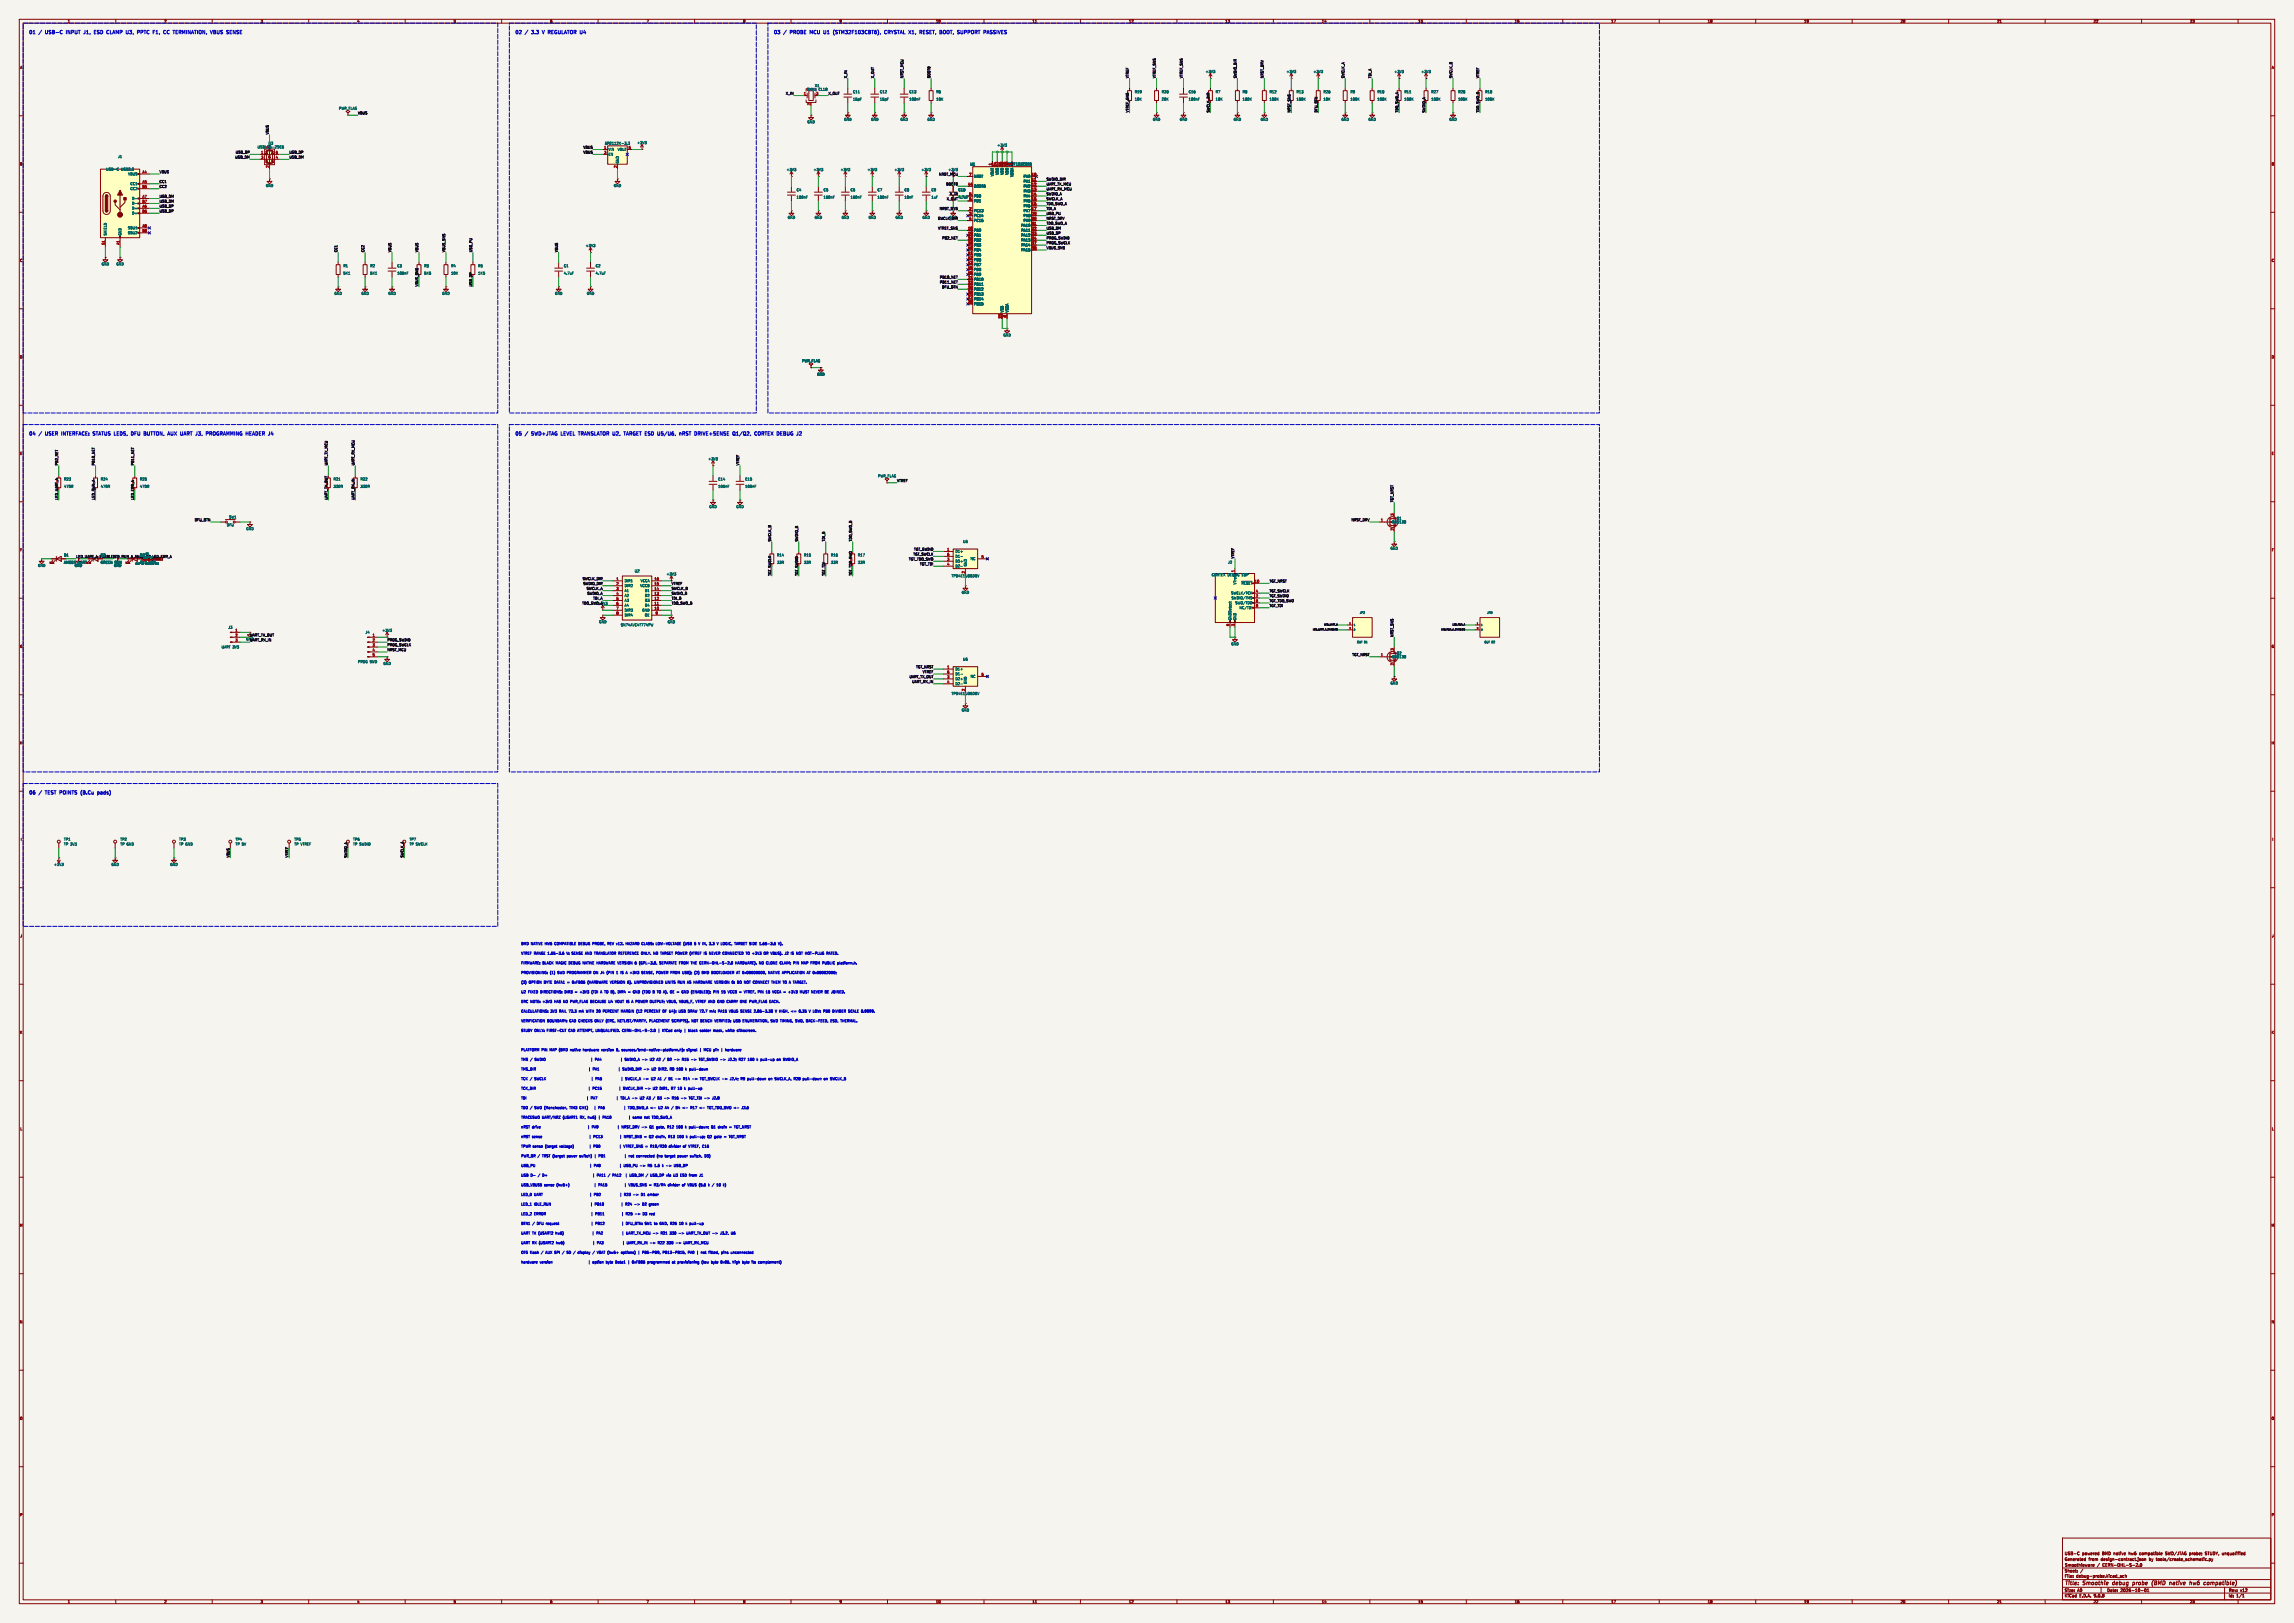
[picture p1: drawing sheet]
<svg xmlns="http://www.w3.org/2000/svg" width="1189mm" height="841mm" viewBox="0 0 1189 841" stroke-linecap="round" stroke-linejoin="round" font-family="sans-serif">
<defs><g id="words">
<g font-size="2.8" fill="#840000">
<text x="1070" y="822">Title:</text>
<text x="1080" y="822">Smoothie</text>
<text x="1096" y="822">debug</text>
<text x="1107" y="822">probe</text>
<text x="1118" y="822">(BMD</text>
<text x="1128" y="822">native</text>
<text x="1139" y="822">hw6</text>
<text x="1147" y="822">compatible)</text>
</g>
<g font-size="2.5" fill="#0000c2">
<text x="15" y="18">01</text>
<text x="23" y="18">USB-C</text>
<text x="34" y="18">INPUT J1,</text>
<text x="49" y="18">ESD CLAMP U3,</text>
<text x="71" y="18">PPTC F1,</text>
<text x="85" y="18">CC TERMINATION, VBUS SENSE</text>
<text x="267" y="18">02</text>
<text x="275" y="18">3.3</text>
<text x="281" y="18">V REGULATOR U4</text>
<text x="401" y="18">03</text>
<text x="409" y="18">PROBE MCU U1</text>
<text x="432" y="18">(STM32F103CBT6),</text>
<text x="459" y="18">CRYSTAL X1,</text>
<text x="477" y="18">RESET, BOOT, SUPPORT PASSIVES</text>
<text x="15" y="226">04</text>
<text x="23" y="226">USER INTERFACE: STATUS LEDS, DFU BUTTON, AUX UART J3,</text>
<text x="107" y="226">PROGRAMMING HEADER J4</text>
<text x="267" y="226">05</text>
<text x="275" y="226">SWD+JTAG LEVEL TRANSLATOR U2,</text>
<text x="324" y="226">TARGET ESD U5/U6,</text>
<text x="353" y="226">nRST DRIVE+SENSE</text>
<text x="380" y="226">Q1/Q2,</text>
<text x="392" y="226">CORTEX DEBUG J2</text>
<text x="15" y="412">06</text>
<text x="23" y="412">TEST POINTS (B.Cu</text>
<text x="51" y="412">pads)</text>
</g>
<g font-size="2.1" fill="#840000">
<text x="1070" y="809">Generated</text>
<text x="1070" y="806">USB-C</text>
<text x="1079" y="806">powered</text>
<text x="1083" y="809">from</text>
<text x="1089" y="809">design-contract.json</text>
<text x="1090" y="806">BMD native</text>
<text x="1104" y="806">hw6</text>
<text x="1109" y="806">compatible</text>
<text x="1114" y="809">by</text>
<text x="1118" y="809">tools/create_schematic.py</text>
<text x="1123" y="806">SWD/JTAG</text>
<text x="1136" y="806">probe;</text>
<text x="1144" y="806">STUDY, unqualified</text>
<text x="1070" y="815">Sheet:</text>
<text x="1070" y="812">Smoothieware</text>
<text x="1087" y="812">/</text>
<text x="1091" y="812">CERN-OHL-S-2.0</text>
<text x="1070" y="818">File:</text>
<text x="1076" y="818">debug-probe.kicad_sch</text>
<text x="1070" y="828">KiCad</text>
<text x="1070" y="825">Size:</text>
<text x="1077" y="825">A0</text>
<text x="1078" y="828">E.D.A.</text>
<text x="1085" y="828">9.0.8</text>
<text x="1092" y="825">Date:</text>
<text x="1099" y="825">2026-10-01</text>
<text x="1155" y="825">Rev:</text>
<text x="1155" y="828">Id:</text>
<text x="1159" y="828">1/1</text>
<text x="1161" y="825">v12</text>
</g>
<g font-size="1.8" fill="#840000">
<text x="35" y="12">1</text>
<text x="85" y="12">2</text>
<text x="135" y="12">3</text>
<text x="185" y="12">4</text>
<text x="235" y="12">5</text>
<text x="285" y="12">6</text>
<text x="335" y="12">7</text>
<text x="385" y="12">8</text>
<text x="435" y="12">9</text>
<text x="485" y="12">10</text>
<text x="535" y="12">11</text>
<text x="585" y="12">12</text>
<text x="635" y="12">13</text>
<text x="685" y="12">14</text>
<text x="735" y="12">15</text>
<text x="785" y="12">16</text>
<text x="835" y="12">17</text>
<text x="885" y="12">18</text>
<text x="935" y="12">19</text>
<text x="985" y="12">20</text>
<text x="1035" y="12">21</text>
<text x="1085" y="12">22</text>
<text x="1135" y="12">23</text>
<text x="10" y="36">A</text>
<text x="1177" y="36">A</text>
<text x="10" y="86">B</text>
<text x="1177" y="86">B</text>
<text x="10" y="136">C</text>
<text x="1177" y="136">C</text>
<text x="10" y="186">D</text>
<text x="1177" y="186">D</text>
<text x="10" y="236">E</text>
<text x="1177" y="236">E</text>
<text x="10" y="286">F</text>
<text x="1177" y="286">F</text>
<text x="39" y="289">LED_UART_A_ENABLED</text>
<text x="10" y="336">G</text>
<text x="1177" y="336">G</text>
<text x="10" y="386">H</text>
<text x="1177" y="386">H</text>
<text x="11" y="436">I</text>
<text x="1178" y="436">I</text>
<text x="10" y="486">J</text>
<text x="1177" y="486">J</text>
<text x="10" y="536">K</text>
<text x="1177" y="536">K</text>
<text x="10" y="586">L</text>
<text x="1177" y="586">L</text>
<text x="10" y="636">M</text>
<text x="1177" y="636">M</text>
<text x="10" y="686">N</text>
<text x="1177" y="686">N</text>
<text x="10" y="736">O</text>
<text x="1177" y="736">O</text>
<text x="10" y="786">P</text>
<text x="1177" y="786">P</text>
<text x="35" y="831">1</text>
<text x="85" y="831">2</text>
<text x="135" y="831">3</text>
<text x="185" y="831">4</text>
<text x="235" y="831">5</text>
<text x="285" y="831">6</text>
<text x="335" y="831">7</text>
<text x="385" y="831">8</text>
<text x="435" y="831">9</text>
<text x="485" y="831">10</text>
<text x="535" y="831">11</text>
<text x="585" y="831">12</text>
<text x="635" y="831">13</text>
<text x="685" y="831">14</text>
<text x="735" y="831">15</text>
<text x="785" y="831">16</text>
<text x="835" y="831">17</text>
<text x="885" y="831">18</text>
<text x="935" y="831">19</text>
<text x="985" y="831">20</text>
<text x="1035" y="831">21</text>
<text x="1085" y="831">22</text>
<text x="1135" y="831">23</text>
</g>
<g font-size="1.8" fill="#0f0f0f">
<text x="439" y="41" transform="rotate(-90 439 41)">X_IN</text>
<text x="453" y="41" transform="rotate(-90 453 41)">X_OUT</text>
<text x="468" y="41" transform="rotate(-90 468 41)">NRST_MCU</text>
<text x="482" y="41" transform="rotate(-90 482 41)">BOOT0</text>
<text x="585" y="41" transform="rotate(-90 585 41)">VTREF</text>
<text x="599" y="41" transform="rotate(-90 599 41)">VTREF_SNS</text>
<text x="613" y="41" transform="rotate(-90 613 41)">VTREF_SNS</text>
<text x="641" y="41" transform="rotate(-90 641 41)">SWDIO_DIR</text>
<text x="655" y="41" transform="rotate(-90 655 41)">NRST_DRV</text>
<text x="697" y="41" transform="rotate(-90 697 41)">SWCLK_A</text>
<text x="711" y="41" transform="rotate(-90 711 41)">TDI_A</text>
<text x="753" y="41" transform="rotate(-90 753 41)">SWCLK_B</text>
<text x="767" y="41" transform="rotate(-90 767 41)">VTREF</text>
<text x="407" y="49">X_IN</text>
<text x="429" y="49">X_OUT</text>
<text x="185" y="59">VBUS</text>
<text x="585" y="58" transform="rotate(-90 585 58)">VTREF_SNS</text>
<text x="627" y="58" transform="rotate(-90 627 58)">SWCLK_DIR</text>
<text x="669" y="58" transform="rotate(-90 669 58)">NRST_SNS</text>
<text x="683" y="58" transform="rotate(-90 683 58)">DFU_BTN</text>
<text x="725" y="58" transform="rotate(-90 725 58)">TDO_SWO_A</text>
<text x="739" y="58" transform="rotate(-90 739 58)">SWDIO_A</text>
<text x="767" y="58" transform="rotate(-90 767 58)">TDO_SWO_B</text>
<text x="139" y="70" transform="rotate(-90 139 70)">VBUS</text>
<text x="302" y="77">VBUS</text>
<text x="122" y="82">USB_DM</text>
<text x="122" y="80">USB_DP</text>
<text x="150" y="82">USB_DM</text>
<text x="150" y="80">USB_DP</text>
<text x="302" y="80">VBUS</text>
<text x="83" y="90">VBUS</text>
<text x="83" y="95">CC1</text>
<text x="487" y="91">NRST_MCU</text>
<text x="542" y="94">SWDIO_DIR</text>
<text x="83" y="97">CC2</text>
<text x="490" y="96">BOOT0</text>
<text x="492" y="101">X_IN</text>
<text x="542" y="96">UART_TX_MCU</text>
<text x="542" y="99">UART_RX_MCU</text>
<text x="542" y="101">SWDIO_A</text>
<text x="83" y="103">USB_DM</text>
<text x="83" y="105">USB_DM</text>
<text x="83" y="108">USB_DP</text>
<text x="491" y="104">X_OUT</text>
<text x="542" y="106">TDO_SWO_A</text>
<text x="542" y="104">SWCLK_A</text>
<text x="83" y="110">USB_DP</text>
<text x="486" y="114">SWCLK_DIR</text>
<text x="487" y="109">NRST_SNS</text>
<text x="492" y="114">GND</text>
<text x="542" y="109">TDI_A</text>
<text x="542" y="111">USB_PU</text>
<text x="542" y="114">NRST_DRV</text>
<text x="486" y="119">VTREF_SNS</text>
<text x="542" y="119">USB_DM</text>
<text x="542" y="116">TDO_SWO_A</text>
<text x="488" y="124">PB2_NET</text>
<text x="542" y="124">PROG_SWDIO</text>
<text x="542" y="122">USB_DP</text>
<text x="175" y="131" transform="rotate(-90 175 131)">CC1</text>
<text x="189" y="131" transform="rotate(-90 189 131)">CC2</text>
<text x="203" y="131" transform="rotate(-90 203 131)">VBUS</text>
<text x="217" y="131" transform="rotate(-90 217 131)">VBUS</text>
<text x="231" y="131" transform="rotate(-90 231 131)">VBUS_SNS</text>
<text x="245" y="131" transform="rotate(-90 245 131)">USB_PU</text>
<text x="289" y="131" transform="rotate(-90 289 131)">VBUS</text>
<text x="542" y="129">VBUS_SNS</text>
<text x="542" y="127">PROG_SWCLK</text>
<text x="217" y="149" transform="rotate(-90 217 149)">VBUS_SNS</text>
<text x="245" y="149" transform="rotate(-90 245 149)">USB_DP</text>
<text x="487" y="144">PB10_NET</text>
<text x="487" y="147">PB11_NET</text>
<text x="488" y="150">DFU_BTN</text>
<text x="30" y="241" transform="rotate(-90 30 241)">PB2_NET</text>
<text x="49" y="241" transform="rotate(-90 49 241)">PB10_NET</text>
<text x="70" y="241" transform="rotate(-90 70 241)">PB11_NET</text>
<text x="170" y="241" transform="rotate(-90 170 241)">UART_TX_MCU</text>
<text x="184" y="241" transform="rotate(-90 184 241)">UART_RX_MCU</text>
<text x="383" y="241" transform="rotate(-90 383 241)">VTREF</text>
<text x="465" y="250">VTREF</text>
<text x="30" y="259" transform="rotate(-90 30 259)">LED_UART_A</text>
<text x="49" y="259" transform="rotate(-90 49 259)">LED_RUN_A</text>
<text x="70" y="259" transform="rotate(-90 70 259)">LED_ERR_A</text>
<text x="170" y="259" transform="rotate(-90 170 259)">UART_TX_OUT</text>
<text x="184" y="259" transform="rotate(-90 184 259)">UART_RX_IN</text>
<text x="722" y="260" transform="rotate(-90 722 260)">TGT_NRST</text>
<text x="101" y="270">DFU_BTN</text>
<text x="700" y="270">NRST_DRV</text>
<text x="400" y="281" transform="rotate(-90 400 281)">SWCLK_B</text>
<text x="414" y="281" transform="rotate(-90 414 281)">SWDIO_B</text>
<text x="428" y="281" transform="rotate(-90 428 281)">TDI_B</text>
<text x="442" y="281" transform="rotate(-90 442 281)">TDO_SWO_B</text>
<text x="473" y="288">TGT_SWCLK</text>
<text x="474" y="285">TGT_SWDIO</text>
<text x="471" y="290">TGT_TDO_SWO</text>
<text x="477" y="293">TGT_TDI</text>
<text x="640" y="290" transform="rotate(-90 640 290)">VTREF</text>
<text x="400" y="298" transform="rotate(-90 400 298)">TGT_SWCLK</text>
<text x="414" y="298" transform="rotate(-90 414 298)">TGT_SWDIO</text>
<text x="428" y="298" transform="rotate(-90 428 298)">TGT_TDI</text>
<text x="442" y="298" transform="rotate(-90 442 298)">TGT_TDO_SWO</text>
<text x="302" y="301">SWCLK_DIR</text>
<text x="302" y="303">SWDIO_DIR</text>
<text x="304" y="306">SWCLK_A</text>
<text x="348" y="306">SWCLK_B</text>
<text x="348" y="303">VTREF</text>
<text x="658" y="302">TGT_NRST</text>
<text x="304" y="308">SWDIO_A</text>
<text x="307" y="311">TDI_A</text>
<text x="348" y="308">SWDIO_B</text>
<text x="348" y="311">TDI_B</text>
<text x="658" y="310">TGT_SWDIO</text>
<text x="658" y="307">TGT_SWCLK</text>
<text x="302" y="313">TDO_SWO_A</text>
<text x="310" y="314">+3V3</text>
<text x="348" y="313">TDO_SWO_B</text>
<text x="658" y="315">TGT_TDI</text>
<text x="658" y="312">TGT_TDO_SWO</text>
<text x="130" y="330">UART_TX_OUT</text>
<text x="128" y="332">GND</text>
<text x="130" y="332">UART_RX_IN</text>
<text x="201" y="335">PROG_SWCLK</text>
<text x="201" y="332">PROG_SWDIO</text>
<text x="722" y="330" transform="rotate(-90 722 330)">NRST_SNS</text>
<text x="201" y="337">NRST_MCU</text>
<text x="701" y="340">TGT_NRST</text>
<text x="475" y="346">TGT_NRST</text>
<text x="471" y="351">UART_TX_OUT</text>
<text x="473" y="354">UART_RX_IN</text>
<text x="478" y="349">VTREF</text>
<text x="119" y="444" transform="rotate(-90 119 444)">VBUS</text>
<text x="150" y="444" transform="rotate(-90 150 444)">VTREF</text>
<text x="180" y="444" transform="rotate(-90 180 444)">SWDIO_A</text>
<text x="209" y="444" transform="rotate(-90 209 444)">SWCLK_A</text>
</g>
<g font-size="1.8" fill="#006464">
<text x="625" y="38">+3V3</text>
<text x="667" y="38">+3V3</text>
<text x="681" y="38">+3V3</text>
<text x="723" y="38">+3V3</text>
<text x="736" y="38">+3V3</text>
<text x="418" y="47">8MHz</text>
<text x="422" y="45">X1</text>
<text x="424" y="47">CL18</text>
<text x="442" y="48">C11</text>
<text x="442" y="52">15pF</text>
<text x="456" y="48">C12</text>
<text x="456" y="52">15pF</text>
<text x="471" y="52">100nF</text>
<text x="471" y="48">C13</text>
<text x="485" y="48">R6</text>
<text x="485" y="52">10K</text>
<text x="588" y="48">R19</text>
<text x="588" y="52">10K</text>
<text x="602" y="48">R20</text>
<text x="602" y="52">20K</text>
<text x="616" y="52">100nF</text>
<text x="616" y="48">C16</text>
<text x="630" y="48">R7</text>
<text x="630" y="52">10K</text>
<text x="644" y="48">R8</text>
<text x="644" y="52">100K</text>
<text x="658" y="52">100K</text>
<text x="658" y="48">R12</text>
<text x="672" y="52">100K</text>
<text x="672" y="48">R13</text>
<text x="686" y="48">R26</text>
<text x="686" y="52">10K</text>
<text x="700" y="48">R9</text>
<text x="700" y="52">100K</text>
<text x="714" y="52">100K</text>
<text x="714" y="48">R10</text>
<text x="728" y="52">100K</text>
<text x="728" y="48">R11</text>
<text x="742" y="52">100K</text>
<text x="742" y="48">R27</text>
<text x="756" y="52">100K</text>
<text x="756" y="48">R28</text>
<text x="770" y="52">100K</text>
<text x="770" y="48">R18</text>
<text x="176" y="57">PWR_FLAG</text>
<text x="418" y="64">GND</text>
<text x="437" y="63">GND</text>
<text x="451" y="63">GND</text>
<text x="467" y="63">GND</text>
<text x="481" y="63">GND</text>
<text x="597" y="63">GND</text>
<text x="611" y="63">GND</text>
<text x="639" y="63">GND</text>
<text x="653" y="63">GND</text>
<text x="695" y="63">GND</text>
<text x="709" y="63">GND</text>
<text x="751" y="63">GND</text>
<text x="133" y="77">USBLC6-2SC6</text>
<text x="139" y="75">U3</text>
<text x="139" y="77" transform="rotate(-90 139 77)">5</text>
<text x="313" y="75">AP2112K-3.3</text>
<text x="314" y="75">U4</text>
<text x="330" y="75">+3V3</text>
<text x="517" y="76">+3V3</text>
<text x="61" y="82">J1</text>
<text x="315" y="78">VIN</text>
<text x="315" y="81">EN</text>
<text x="320" y="78">VOUT</text>
<text x="55" y="89">USB-C</text>
<text x="63" y="89">USB2.0</text>
<text x="321" y="85" transform="rotate(-90 321 85)">GND</text>
<text x="408" y="89">+3V3</text>
<text x="422" y="89">+3V3</text>
<text x="436" y="89">+3V3</text>
<text x="449" y="89">+3V3</text>
<text x="463" y="89">+3V3</text>
<text x="477" y="89">+3V3</text>
<text x="491" y="89">+3V3</text>
<text x="503" y="86">U1</text>
<text x="519" y="86">STM32F103CBT6</text>
<text x="66" y="91">VBUS</text>
<text x="505" y="92">NRST</text>
<text x="515" y="91" transform="rotate(-90 515 91)">VBAT</text>
<text x="518" y="91" transform="rotate(-90 518 91)">VDD</text>
<text x="520" y="91" transform="rotate(-90 520 91)">VDD</text>
<text x="523" y="91" transform="rotate(-90 523 91)">VDD</text>
<text x="525" y="92" transform="rotate(-90 525 92)">VDDA</text>
<text x="530" y="92">PA0</text>
<text x="530" y="95">PA1</text>
<text x="67" y="96">CC1</text>
<text x="67" y="99">CC2</text>
<text x="138" y="97">GND</text>
<text x="318" y="97">GND</text>
<text x="413" y="99">C4</text>
<text x="427" y="99">C5</text>
<text x="441" y="99">C6</text>
<text x="455" y="99">C7</text>
<text x="469" y="99">C8</text>
<text x="483" y="99">C9</text>
<text x="497" y="99">C10</text>
<text x="505" y="97">BOOT0</text>
<text x="530" y="97">PA2</text>
<text x="530" y="100">PA3</text>
<text x="68" y="104">D-</text>
<text x="68" y="106">D-</text>
<text x="413" y="103">100nF</text>
<text x="427" y="103">100nF</text>
<text x="441" y="103">100nF</text>
<text x="455" y="103">100nF</text>
<text x="469" y="103">10nF</text>
<text x="483" y="103">1uF</text>
<text x="497" y="103">4.7uF</text>
<text x="505" y="102">PD0</text>
<text x="505" y="105">PD1</text>
<text x="530" y="102">PA4</text>
<text x="530" y="105">PA5</text>
<text x="530" y="108">PA6</text>
<text x="68" y="109">D+</text>
<text x="68" y="111">D+</text>
<text x="408" y="114">GND</text>
<text x="422" y="114">GND</text>
<text x="436" y="114">GND</text>
<text x="450" y="114">GND</text>
<text x="464" y="114">GND</text>
<text x="478" y="114">GND</text>
<text x="505" y="110">PC13</text>
<text x="505" y="113">PC14</text>
<text x="530" y="110">PA7</text>
<text x="530" y="113">PA8</text>
<text x="66" y="119">SBU1</text>
<text x="505" y="115">PC15</text>
<text x="529" y="118">PA10</text>
<text x="530" y="115">PA9</text>
<text x="55" y="122" transform="rotate(-90 55 122)">SHIELD</text>
<text x="63" y="122" transform="rotate(-90 63 122)">GND</text>
<text x="66" y="122">SBU2</text>
<text x="505" y="120">PB0</text>
<text x="505" y="123">PB1</text>
<text x="505" y="125">PB2</text>
<text x="529" y="120">PA11</text>
<text x="529" y="123">PA12</text>
<text x="529" y="125">PA13</text>
<text x="303" y="128">+3V3</text>
<text x="505" y="128">PB3</text>
<text x="505" y="130">PB4</text>
<text x="529" y="128">PA14</text>
<text x="529" y="130">PA15</text>
<text x="53" y="138">GND</text>
<text x="60" y="138">GND</text>
<text x="505" y="133">PB5</text>
<text x="505" y="135">PB6</text>
<text x="178" y="139">R1</text>
<text x="178" y="142">5K1</text>
<text x="192" y="139">R2</text>
<text x="192" y="142">5K1</text>
<text x="206" y="139">C3</text>
<text x="206" y="142">100nF</text>
<text x="220" y="139">R3</text>
<text x="220" y="142">5K6</text>
<text x="234" y="139">R4</text>
<text x="234" y="142">10K</text>
<text x="248" y="139">R5</text>
<text x="248" y="142">1K5</text>
<text x="292" y="139">C1</text>
<text x="292" y="142">4.7uF</text>
<text x="309" y="139">C2</text>
<text x="309" y="142">4.7uF</text>
<text x="505" y="138">PB7</text>
<text x="505" y="141">PB8</text>
<text x="505" y="143">PB9</text>
<text x="505" y="146">PB10</text>
<text x="505" y="148">PB11</text>
<text x="173" y="153">GND</text>
<text x="187" y="153">GND</text>
<text x="201" y="153">GND</text>
<text x="229" y="153">GND</text>
<text x="288" y="153">GND</text>
<text x="304" y="153">GND</text>
<text x="505" y="151">PB12</text>
<text x="505" y="153">PB13</text>
<text x="505" y="156">PB14</text>
<text x="505" y="158">PB15</text>
<text x="520" y="162" transform="rotate(-90 520 162)">VSS</text>
<text x="523" y="162" transform="rotate(-90 523 162)">VSSA</text>
<text x="520" y="175">GND</text>
<text x="416" y="188">PWR_FLAG</text>
<text x="423" y="195">GND</text>
<text x="367" y="239">+3V3</text>
<text x="33" y="249">R23</text>
<text x="52" y="249">R24</text>
<text x="72" y="249">R25</text>
<text x="173" y="249">R21</text>
<text x="187" y="249">R22</text>
<text x="372" y="249">C14</text>
<text x="386" y="249">C15</text>
<text x="455" y="248">PWR_FLAG</text>
<text x="33" y="253">470R</text>
<text x="52" y="253">470R</text>
<text x="72" y="253">470R</text>
<text x="173" y="253">330R</text>
<text x="187" y="253">330R</text>
<text x="372" y="253">100nF</text>
<text x="386" y="253">100nF</text>
<text x="368" y="263">GND</text>
<text x="382" y="263">GND</text>
<text x="119" y="269">SW1</text>
<text x="724" y="269">Q1</text>
<text x="117" y="273">DFU</text>
<text x="128" y="275">GND</text>
<text x="721" y="271">BSS138</text>
<text x="499" y="282">U5</text>
<text x="495" y="287">D1+</text>
<text x="721" y="285">GND</text>
<text x="20" y="294">GND</text>
<text x="33" y="289">D1</text>
<text x="33" y="292">AMBER UART</text>
<text x="39" y="294">GND</text>
<text x="52" y="289">D2</text>
<text x="52" y="292">GREEN RUN</text>
<text x="58" y="289">LED_RUN_A_ENABLED LED_ERR_A</text>
<text x="59" y="294">GND</text>
<text x="72" y="289">D3</text>
<text x="72" y="292">RED ERR</text>
<text x="403" y="289">R14</text>
<text x="403" y="292">33R</text>
<text x="417" y="289">R15</text>
<text x="417" y="292">33R</text>
<text x="431" y="289">R16</text>
<text x="431" y="292">33R</text>
<text x="445" y="289">R17</text>
<text x="445" y="292">33R</text>
<text x="495" y="289">D1-</text>
<text x="495" y="292">D2+</text>
<text x="501" y="294" transform="rotate(-90 501 294)">GND</text>
<text x="503" y="290">NC</text>
<text x="636" y="292">J2</text>
<text x="329" y="297">U2</text>
<text x="345" y="298">+3V3</text>
<text x="493" y="299">TPD4E1U06DBV</text>
<text x="495" y="294">D2-</text>
<text x="628" y="299">CORTEX DEBUG 10P</text>
<text x="324" y="302">DIR1</text>
<text x="324" y="304">DIR2</text>
<text x="332" y="304">VCCB</text>
<text x="332" y="302">VCCA</text>
<text x="641" y="303" transform="rotate(-90 641 303)">VTref</text>
<text x="643" y="303">~{RESET}</text>
<text x="324" y="307">A1</text>
<text x="324" y="309">A2</text>
<text x="334" y="307">B1</text>
<text x="334" y="309">B2</text>
<text x="498" y="308">GND</text>
<text x="638" y="308">SWCLK/TCK</text>
<text x="638" y="311">SWDIO/TMS</text>
<text x="324" y="312">A3</text>
<text x="324" y="315">A4</text>
<text x="324" y="317">DIR3</text>
<text x="333" y="317">GND</text>
<text x="334" y="312">B3</text>
<text x="334" y="315">B4</text>
<text x="640" y="313">SWO/TDO</text>
<text x="642" y="316">NC/TDI</text>
<text x="310" y="323">GND</text>
<text x="324" y="320">DIR4</text>
<text x="334" y="320">OE</text>
<text x="346" y="323">GND</text>
<text x="638" y="322" transform="rotate(-90 638 322)">GNDDetect</text>
<text x="641" y="322" transform="rotate(-90 641 322)">GND</text>
<text x="118" y="326">J3</text>
<text x="189" y="329">J4</text>
<text x="198" y="328">+3V3</text>
<text x="322" y="325">SN74AVC4T774PW</text>
<text x="638" y="335">GND</text>
<text x="115" y="336">UART 3V3</text>
<text x="721" y="341">BSS138</text>
<text x="724" y="339">Q2</text>
<text x="185" y="344">PROG SWD</text>
<text x="199" y="345">GND</text>
<text x="495" y="348">D1+</text>
<text x="499" y="342">U6</text>
<text x="495" y="350">D1-</text>
<text x="495" y="353">D2+</text>
<text x="503" y="351">NC</text>
<text x="495" y="355">D2-</text>
<text x="501" y="355" transform="rotate(-90 501 355)">GND</text>
<text x="721" y="355">GND</text>
<text x="493" y="360">TPD4E1U06DBV</text>
<text x="498" y="369">GND</text>
<text x="33" y="436">TP1</text>
<text x="62" y="436">TP2</text>
<text x="93" y="436">TP3</text>
<text x="122" y="436">TP4</text>
<text x="152" y="436">TP5</text>
<text x="183" y="436">TP6</text>
<text x="212" y="436">TP7</text>
<text x="33" y="438">TP 3V3</text>
<text x="62" y="438">TP GND</text>
<text x="93" y="438">TP GND</text>
<text x="122" y="438">TP 5V</text>
<text x="152" y="438">TP VTREF</text>
<text x="183" y="438">TP SWDIO</text>
<text x="212" y="438">TP SWCLK</text>
<text x="28" y="449">+3V3</text>
<text x="58" y="449">GND</text>
<text x="88" y="449">GND</text>
</g>
<g font-size="1.8" fill="#a90000">
<text x="416" y="49">1</text>
<text x="423" y="49">3</text>
<text x="420" y="55" transform="rotate(-90 420 55)">2</text>
<text x="313" y="77">1</text>
<text x="326" y="77">5</text>
<text x="135" y="80">1</text>
<text x="135" y="82">3</text>
<text x="143" y="80">6</text>
<text x="143" y="82">4</text>
<text x="313" y="80">3</text>
<text x="74" y="90">A4</text>
<text x="139" y="87" transform="rotate(-90 139 87)">2</text>
<text x="320" y="87" transform="rotate(-90 320 87)">2</text>
<text x="514" y="86" transform="rotate(-90 514 86)">1</text>
<text x="517" y="86" transform="rotate(-90 517 86)">24</text>
<text x="519" y="86" transform="rotate(-90 519 86)">36</text>
<text x="522" y="86" transform="rotate(-90 522 86)">48</text>
<text x="524" y="86" transform="rotate(-90 524 86)">9</text>
<text x="74" y="95">A5</text>
<text x="502" y="91">7</text>
<text x="535" y="91">10</text>
<text x="535" y="94">11</text>
<text x="74" y="98">B5</text>
<text x="502" y="96">44</text>
<text x="502" y="101">5</text>
<text x="535" y="96">12</text>
<text x="535" y="99">13</text>
<text x="535" y="101">14</text>
<text x="74" y="105">B7</text>
<text x="74" y="103">A7</text>
<text x="74" y="108">A6</text>
<text x="502" y="104">6</text>
<text x="535" y="104">15</text>
<text x="535" y="106">16</text>
<text x="74" y="110">B6</text>
<text x="502" y="109">2</text>
<text x="502" y="112">3</text>
<text x="535" y="109">17</text>
<text x="535" y="112">29</text>
<text x="74" y="118">A8</text>
<text x="502" y="119">18</text>
<text x="502" y="114">4</text>
<text x="535" y="114">30</text>
<text x="535" y="117">31</text>
<text x="535" y="119">32</text>
<text x="74" y="120">B8</text>
<text x="502" y="122">19</text>
<text x="502" y="124">20</text>
<text x="535" y="122">33</text>
<text x="535" y="124">34</text>
<text x="54" y="127" transform="rotate(-90 54 127)">S1</text>
<text x="62" y="127" transform="rotate(-90 62 127)">A1</text>
<text x="502" y="127">39</text>
<text x="502" y="129">40</text>
<text x="502" y="132">41</text>
<text x="535" y="127">37</text>
<text x="535" y="129">38</text>
<text x="502" y="134">42</text>
<text x="502" y="137">43</text>
<text x="502" y="139">45</text>
<text x="502" y="142">46</text>
<text x="502" y="145">21</text>
<text x="502" y="147">22</text>
<text x="502" y="150">25</text>
<text x="502" y="152">26</text>
<text x="502" y="155">27</text>
<text x="502" y="157">28</text>
<text x="519" y="165" transform="rotate(-90 519 165)">23</text>
<text x="522" y="165" transform="rotate(-90 522 165)">8</text>
<text x="722" y="267" transform="rotate(-90 722 267)">3</text>
<text x="716" y="270">1</text>
<text x="722" y="275" transform="rotate(-90 722 275)">2</text>
<text x="491" y="285">1</text>
<text x="491" y="288">6</text>
<text x="491" y="291">3</text>
<text x="491" y="293">4</text>
<text x="509" y="289">5</text>
<text x="500" y="297" transform="rotate(-90 500 297)">2</text>
<text x="640" y="297" transform="rotate(-90 640 297)">1</text>
<text x="319" y="301">1</text>
<text x="319" y="303">2</text>
<text x="319" y="306">3</text>
<text x="339" y="301">16</text>
<text x="339" y="303">15</text>
<text x="339" y="306">14</text>
<text x="650" y="302">10</text>
<text x="319" y="308">4</text>
<text x="319" y="311">5</text>
<text x="339" y="308">13</text>
<text x="339" y="311">12</text>
<text x="651" y="307">4</text>
<text x="651" y="310">2</text>
<text x="319" y="313">6</text>
<text x="319" y="316">7</text>
<text x="339" y="313">11</text>
<text x="339" y="316">10</text>
<text x="651" y="312">6</text>
<text x="651" y="315">8</text>
<text x="319" y="319">8</text>
<text x="340" y="319">9</text>
<text x="122" y="327">1</text>
<text x="122" y="330">2</text>
<text x="193" y="330">1</text>
<text x="637" y="325" transform="rotate(-90 637 325)">9</text>
<text x="640" y="325" transform="rotate(-90 640 325)">3</text>
<text x="122" y="332">3</text>
<text x="193" y="332">2</text>
<text x="193" y="335">3</text>
<text x="193" y="338">4</text>
<text x="193" y="340">5</text>
<text x="716" y="340">1</text>
<text x="722" y="337" transform="rotate(-90 722 337)">3</text>
<text x="491" y="346">1</text>
<text x="722" y="345" transform="rotate(-90 722 345)">2</text>
<text x="491" y="349">6</text>
<text x="491" y="352">3</text>
<text x="509" y="350">5</text>
<text x="491" y="354">4</text>
<text x="500" y="358" transform="rotate(-90 500 358)">2</text>
</g>
<g font-size="1.8" fill="#0000c2">
<text x="270" y="490">BMD NATIVE HW6 COMPATIBLE DEBUG PROBE,</text>
<text x="316" y="490">REV v12.</text>
<text x="326" y="490">HAZARD CLASS:</text>
<text x="342" y="490">LOW-VOLTAGE</text>
<text x="356" y="490">(USB</text>
<text x="362" y="490">5</text>
<text x="364" y="490">V IN,</text>
<text x="370" y="490">3.3</text>
<text x="375" y="490">V LOGIC,</text>
<text x="384" y="490">TARGET SIDE</text>
<text x="397" y="490">1.65-3.6</text>
<text x="270" y="495">VTREF RANGE 1.65-3.6</text>
<text x="294" y="495">V: SENSE AND TRANSLATOR REFERENCE ONLY.</text>
<text x="340" y="495">NO TARGET POWER (VTREF IS</text>
<text x="370" y="495">NEVER CONNECTED TO +3V3</text>
<text x="399" y="495">OR VBUS).</text>
<text x="411" y="495">J2</text>
<text x="414" y="495">IS</text>
<text x="417" y="495">NOT HOT-PLUG</text>
<text x="433" y="495">RATED.</text>
<text x="270" y="500">FIRMWARE: BLACK</text>
<text x="288" y="500">MAGIC DEBUG NATIVE HARDWARE VERSION 6</text>
<text x="333" y="500">(GPL-3.0,</text>
<text x="343" y="500">SEPARATE FROM THE CERN-OHL-S-2.0</text>
<text x="383" y="500">HARDWARE). NO CLONE CLAIM;</text>
<text x="414" y="500">PIN</text>
<text x="419" y="500">MAP FROM PUBLIC</text>
<text x="438" y="500">platform.h.</text>
<text x="270" y="505">PROVISIONING:</text>
<text x="270" y="510">(3)</text>
<text x="274" y="510">OPTION BYTE DATA1 =</text>
<text x="285" y="505">(1)</text>
<text x="289" y="505">SWD PROGRAMMER ON J4</text>
<text x="297" y="510">0xFB06</text>
<text x="305" y="510">(HARDWARE VERSION 6).</text>
<text x="315" y="505">(PIN</text>
<text x="321" y="505">1</text>
<text x="323" y="505">IS</text>
<text x="326" y="505">A +3V3</text>
<text x="330" y="510">UNPROVISIONED</text>
<text x="334" y="505">SENSE,</text>
<text x="342" y="505">POWER FROM USB);</text>
<text x="347" y="510">UNITS</text>
<text x="353" y="510">RUN</text>
<text x="358" y="510">AS HARDWARE VERSION 0:</text>
<text x="363" y="505">(2)</text>
<text x="367" y="505">BMD BOOTLOADER AT 0x08000000,</text>
<text x="385" y="510">DO NOT CONNECT THEM TO A TARGET.</text>
<text x="402" y="505">NATIVE APPLICATION</text>
<text x="422" y="505">AT 0x08002000;</text>
<text x="270" y="515">U2</text>
<text x="274" y="515">FIXED</text>
<text x="280" y="515">DIRECTIONS:</text>
<text x="293" y="515">DIR3</text>
<text x="299" y="515">=</text>
<text x="301" y="515">+3V3</text>
<text x="308" y="515">(TDI</text>
<text x="312" y="515">A TO B),</text>
<text x="322" y="515">DIR4</text>
<text x="328" y="515">=</text>
<text x="330" y="515">GND (TDO</text>
<text x="341" y="515">B</text>
<text x="343" y="515">TO A),</text>
<text x="351" y="515">OE =</text>
<text x="357" y="515">GND (ENABLED);</text>
<text x="374" y="515">PIN</text>
<text x="378" y="515">15</text>
<text x="382" y="515">VCCB =</text>
<text x="390" y="515">VTREF, PIN</text>
<text x="402" y="515">16</text>
<text x="406" y="515">VCCA =</text>
<text x="414" y="515">+3V3</text>
<text x="421" y="515">MUST NEVER BE JOINED.</text>
<text x="270" y="520">ERC NOTE: +3V3</text>
<text x="288" y="520">HAS NO PWR_FLAG BECAUSE U4</text>
<text x="320" y="520">VOUT IS</text>
<text x="329" y="520">A POWER OUTPUT; VBUS,</text>
<text x="355" y="520">VBUS_F,</text>
<text x="363" y="520">VTREF AND GND CARRY ONE PWR_FLAG EACH.</text>
<text x="270" y="525">CALCULATIONS:</text>
<text x="285" y="525">3V3</text>
<text x="290" y="525">RAIL 72.3</text>
<text x="301" y="525">mA</text>
<text x="305" y="525">WITH 20</text>
<text x="314" y="525">PERCENT MARGIN (12</text>
<text x="336" y="525">PERCENT OF U4);</text>
<text x="354" y="525">USB</text>
<text x="359" y="525">DRAW 72.7</text>
<text x="371" y="525">mA;</text>
<text x="375" y="525">PA15</text>
<text x="381" y="525">VBUS</text>
<text x="387" y="525">SENSE 2.86-3.38</text>
<text x="406" y="525">V HIGH,</text>
<text x="414" y="525">&lt;=</text>
<text x="419" y="525">0.35</text>
<text x="424" y="525">V LOW; PB0</text>
<text x="437" y="525">DIVIDER</text>
<text x="445" y="525">SCALE 0.9999.</text>
<text x="270" y="530">VERIFICATION BOUNDARY:</text>
<text x="295" y="530">CAD CHECKS</text>
<text x="309" y="530">ONLY (ERC,</text>
<text x="321" y="530">NETLIST/PARITY,</text>
<text x="338" y="530">PLACEMENT SCRIPTS).</text>
<text x="360" y="530">NOT BENCH</text>
<text x="372" y="530">VERIFIED:</text>
<text x="382" y="530">USB</text>
<text x="387" y="530">ENUMERATION, SWD TIMING,</text>
<text x="415" y="530">SWO, BACK-FEED,</text>
<text x="434" y="530">ESD,</text>
<text x="439" y="530">THERMAL.</text>
<text x="270" y="535">STUDY ONLY:</text>
<text x="284" y="535">FIRST-CUT</text>
<text x="295" y="535">CAD ATTEMPT, UNQUALIFIED.</text>
<text x="323" y="535">CERN-OHL-S-2.0</text>
<text x="345" y="535">KiCad</text>
<text x="351" y="535">only</text>
<text x="356" y="535">|</text>
<text x="359" y="535">black</text>
<text x="365" y="535">solder</text>
<text x="372" y="535">mask,</text>
<text x="379" y="535">white</text>
<text x="385" y="535">silkscreen.</text>
<text x="270" y="545">PLATFORM PIN</text>
<text x="285" y="545">MAP (BMD</text>
<text x="296" y="545">native</text>
<text x="303" y="545">hardware</text>
<text x="313" y="545">version</text>
<text x="321" y="545">6,</text>
<text x="324" y="545">sources/bmd-native-platform.h):</text>
<text x="357" y="545">signal</text>
<text x="364" y="545">|</text>
<text x="367" y="545">MCU pin</text>
<text x="376" y="545">|</text>
<text x="378" y="545">hardware</text>
<text x="270" y="550">TMS /</text>
<text x="277" y="550">SWDIO</text>
<text x="311" y="550">|</text>
<text x="329" y="550">|</text>
<text x="331" y="550">SWDIO_A -&gt;</text>
<text x="345" y="550">U2</text>
<text x="348" y="550">A2</text>
<text x="354" y="550">B2</text>
<text x="362" y="550">R15</text>
<text x="367" y="550">-&gt;</text>
<text x="372" y="550">TGT_SWDIO -&gt;</text>
<text x="387" y="550">J2.2;</text>
<text x="393" y="550">R27</text>
<text x="398" y="550">100</text>
<text x="402" y="550">k</text>
<text x="405" y="550">pull-up</text>
<text x="413" y="550">on</text>
<text x="270" y="555">TMS_DIR</text>
<text x="311" y="555">|</text>
<text x="328" y="555">|</text>
<text x="331" y="555">SWDIO_DIR -&gt;</text>
<text x="346" y="555">U2</text>
<text x="350" y="555">DIR2,</text>
<text x="356" y="555">R8</text>
<text x="360" y="555">100</text>
<text x="364" y="555">k</text>
<text x="367" y="555">pull-down</text>
<text x="270" y="560">TCK /</text>
<text x="277" y="560">SWCLK</text>
<text x="312" y="560">|</text>
<text x="329" y="560">|</text>
<text x="332" y="560">SWCLK_A -&gt;</text>
<text x="345" y="560">U2</text>
<text x="355" y="560">B1</text>
<text x="363" y="560">R14</text>
<text x="368" y="560">-&gt;</text>
<text x="372" y="560">TGT_SWCLK -&gt;</text>
<text x="388" y="560">J2.4;</text>
<text x="394" y="560">R9</text>
<text x="397" y="560">pull-down</text>
<text x="409" y="560">on</text>
<text x="412" y="560">SWCLK_A, R28</text>
<text x="427" y="560">pull-down</text>
<text x="438" y="560">on</text>
<text x="270" y="565">TCK_DIR</text>
<text x="270" y="570">TDI</text>
<text x="310" y="565">|</text>
<text x="328" y="570">|</text>
<text x="328" y="565">|</text>
<text x="330" y="570">TDI_A -&gt;</text>
<text x="331" y="565">SWCLK_DIR -&gt;</text>
<text x="341" y="570">U2</text>
<text x="344" y="570">A3</text>
<text x="346" y="565">U2</text>
<text x="348" y="570">/</text>
<text x="350" y="565">DIR1,</text>
<text x="350" y="570">B3</text>
<text x="354" y="570">-&gt;</text>
<text x="356" y="565">R7</text>
<text x="358" y="570">R16</text>
<text x="360" y="565">10</text>
<text x="363" y="570">-&gt;</text>
<text x="364" y="565">k</text>
<text x="368" y="570">TGT_TDI -&gt;</text>
<text x="270" y="575">TDO /</text>
<text x="277" y="575">SWO (Manchester,</text>
<text x="296" y="575">TIM3</text>
<text x="301" y="575">CH1)</text>
<text x="312" y="575">PA6</text>
<text x="327" y="575">|</text>
<text x="329" y="575">TDO_SWO_A &lt;-</text>
<text x="345" y="575">U2</text>
<text x="349" y="575">A4</text>
<text x="353" y="575">/</text>
<text x="359" y="575">&lt;-</text>
<text x="363" y="575">R17</text>
<text x="368" y="575">&lt;-</text>
<text x="372" y="575">TGT_TDO_SWO &lt;-</text>
<text x="270" y="580">TRACESWO UART/NRZ</text>
<text x="292" y="580">(USART1</text>
<text x="301" y="580">RX,</text>
<text x="305" y="580">hw6)</text>
<text x="311" y="580">|</text>
<text x="313" y="580">PA10</text>
<text x="329" y="580">|</text>
<text x="331" y="580">same</text>
<text x="337" y="580">net</text>
<text x="341" y="580">TDO_SWO_A</text>
<text x="270" y="585">nRST</text>
<text x="276" y="585">drive</text>
<text x="310" y="585">|</text>
<text x="327" y="585">|</text>
<text x="330" y="585">NRST_DRV -&gt;</text>
<text x="345" y="585">Q1</text>
<text x="348" y="585">gate,</text>
<text x="354" y="585">R12</text>
<text x="359" y="585">100</text>
<text x="364" y="585">k</text>
<text x="366" y="585">pull-down;</text>
<text x="378" y="585">Q1</text>
<text x="381" y="585">drain</text>
<text x="387" y="585">=</text>
<text x="270" y="590">nRST</text>
<text x="276" y="590">sense</text>
<text x="310" y="590">|</text>
<text x="328" y="590">|</text>
<text x="331" y="590">NRST_SNS =</text>
<text x="344" y="590">Q2</text>
<text x="348" y="590">drain,</text>
<text x="354" y="590">R13</text>
<text x="359" y="590">100</text>
<text x="364" y="590">k</text>
<text x="366" y="590">pull-up;</text>
<text x="376" y="590">Q2</text>
<text x="379" y="590">gate</text>
<text x="385" y="590">=</text>
<text x="270" y="600">PWR_BR /</text>
<text x="270" y="595">TPWR sense</text>
<text x="281" y="600">TRST (target</text>
<text x="283" y="595">(target</text>
<text x="290" y="595">voltage)</text>
<text x="294" y="600">power</text>
<text x="301" y="600">switch)</text>
<text x="307" y="595">|</text>
<text x="310" y="595">PB0</text>
<text x="311" y="600">PB1</text>
<text x="325" y="595">|</text>
<text x="327" y="600">|</text>
<text x="328" y="595">VTREF_SNS =</text>
<text x="329" y="600">not</text>
<text x="333" y="600">connected</text>
<text x="342" y="595">R19/R20</text>
<text x="344" y="600">(no</text>
<text x="349" y="600">target</text>
<text x="352" y="595">divider</text>
<text x="355" y="600">power</text>
<text x="359" y="595">of</text>
<text x="362" y="600">switch,</text>
<text x="362" y="595">VTREF, C16</text>
<text x="270" y="605">USB_PU</text>
<text x="311" y="605">|</text>
<text x="329" y="605">|</text>
<text x="331" y="605">USB_PU</text>
<text x="340" y="605">-&gt;</text>
<text x="348" y="605">1.5</text>
<text x="352" y="605">k</text>
<text x="354" y="605">-&gt;</text>
<text x="270" y="610">USB</text>
<text x="275" y="610">D-</text>
<text x="279" y="610">/</text>
<text x="281" y="610">D+</text>
<text x="312" y="610">|</text>
<text x="315" y="610">PA11</text>
<text x="321" y="610">/</text>
<text x="323" y="610">PA12</text>
<text x="330" y="610">|</text>
<text x="333" y="610">USB_DM</text>
<text x="341" y="610">/</text>
<text x="344" y="610">USB_DP</text>
<text x="352" y="610">via</text>
<text x="356" y="610">U3</text>
<text x="360" y="610">ESD from</text>
<text x="270" y="615">USB_VBUS5</text>
<text x="282" y="615">sense</text>
<text x="289" y="615">(hw5+)</text>
<text x="311" y="615">|</text>
<text x="313" y="615">PA15</text>
<text x="328" y="615">|</text>
<text x="331" y="615">VBUS_SNS</text>
<text x="344" y="615">R3/R4</text>
<text x="352" y="615">divider</text>
<text x="359" y="615">of</text>
<text x="362" y="615">VBUS</text>
<text x="368" y="615">(5.6</text>
<text x="374" y="615">k</text>
<text x="376" y="615">/</text>
<text x="270" y="620">LED_0</text>
<text x="277" y="620">UART</text>
<text x="311" y="620">|</text>
<text x="329" y="620">|</text>
<text x="331" y="620">R23</text>
<text x="336" y="620">-&gt;</text>
<text x="340" y="620">D1</text>
<text x="270" y="630">LED_2</text>
<text x="270" y="625">LED_1</text>
<text x="277" y="630">ERROR</text>
<text x="277" y="625">IDLE_RUN</text>
<text x="310" y="625">|</text>
<text x="311" y="630">|</text>
<text x="313" y="625">PB10</text>
<text x="331" y="625">R24</text>
<text x="331" y="630">R25</text>
<text x="335" y="625">-&gt;</text>
<text x="336" y="630">-&gt;</text>
<text x="340" y="625">D2</text>
<text x="270" y="635">BTN1</text>
<text x="276" y="635">/</text>
<text x="278" y="635">DFU request</text>
<text x="310" y="635">|</text>
<text x="313" y="635">PB12</text>
<text x="328" y="635">|</text>
<text x="330" y="635">DFU_BTN:</text>
<text x="340" y="635">SW1 to</text>
<text x="349" y="635">GND, R26</text>
<text x="359" y="635">10</text>
<text x="363" y="635">k</text>
<text x="365" y="635">pull-up</text>
<text x="270" y="640">UART TX (USART2</text>
<text x="288" y="640">hw6)</text>
<text x="310" y="640">|</text>
<text x="328" y="640">|</text>
<text x="330" y="640">UART_TX_MCU -&gt;</text>
<text x="349" y="640">R21</text>
<text x="354" y="640">330</text>
<text x="358" y="640">-&gt;</text>
<text x="363" y="640">UART_TX_OUT -&gt;</text>
<text x="381" y="640">J3.2,</text>
<text x="270" y="645">UART RX (USART2</text>
<text x="289" y="645">hw6)</text>
<text x="311" y="645">|</text>
<text x="328" y="645">|</text>
<text x="331" y="645">UART_RX_IN -&gt;</text>
<text x="347" y="645">R22</text>
<text x="352" y="645">330</text>
<text x="357" y="645">-&gt;</text>
<text x="361" y="645">UART_RX_MCU</text>
<text x="270" y="650">OTG flash</text>
<text x="281" y="650">/</text>
<text x="283" y="650">AUX SPI</text>
<text x="295" y="650">SD /</text>
<text x="301" y="650">display</text>
<text x="309" y="650">/</text>
<text x="311" y="650">VBAT (hw5+</text>
<text x="324" y="650">options)</text>
<text x="333" y="650">|</text>
<text x="335" y="650">PB5-PB9,</text>
<text x="346" y="650">PB13-PB15,</text>
<text x="360" y="650">PA0</text>
<text x="364" y="650">|</text>
<text x="367" y="650">not</text>
<text x="371" y="650">fitted,</text>
<text x="378" y="650">pins</text>
<text x="383" y="650">unconnected</text>
<text x="270" y="655">hardware</text>
<text x="280" y="655">version</text>
<text x="309" y="655">|</text>
<text x="311" y="655">option</text>
<text x="318" y="655">byte</text>
<text x="323" y="655">Data1</text>
<text x="330" y="655">|</text>
<text x="332" y="655">0xFB06</text>
<text x="341" y="655">programmed</text>
<text x="354" y="655">at</text>
<text x="357" y="655">provisioning</text>
<text x="369" y="655">(low</text>
<text x="374" y="655">byte</text>
<text x="380" y="655">0x06,</text>
<text x="386" y="655">high</text>
<text x="391" y="655">byte</text>
<text x="396" y="655">its</text>
<text x="400" y="655">complement)</text>
</g>
<g font-size="1.4" fill="#006464">
<text x="705" y="318">JP2</text>
<text x="771" y="318">JP3</text>
<text x="703" y="333">CUT D1</text>
<text x="769" y="333">CUT D2</text>
</g>
<g font-size="1.1" fill="#006464">
<text x="75" y="288">JP1</text>
<text x="70" y="293">CUT</text>
<text x="73" y="293">TO</text>
<text x="74" y="289">LED</text>
<text x="75" y="289">SUPPLY</text>
<text x="76" y="293">DISABLE</text>
<text x="81" y="293">D3</text>
<text x="702" y="324">1</text>
<text x="702" y="327">2</text>
<text x="768" y="324">1</text>
<text x="768" y="327">2</text>
</g>
<g font-size="1.1" fill="#a90000">
<text x="74" y="290">LED_D3_DISABLE</text>
<text x="75" y="291">1</text>
<text x="77" y="291">2</text>
<text x="699" y="324">1</text>
<text x="765" y="324">1</text>
<text x="699" y="326">2</text>
<text x="765" y="326">2</text>
</g>
<g font-size="1.1" fill="#0f0f0f">
<text x="680" y="327">LED_UART_A_ENABLED</text>
<text x="686" y="324">LED_UART_A</text>
<text x="747" y="327">LED_RUN_A_ENABLED</text>
<text x="753" y="324">LED_RUN_A</text>
</g>
</g></defs>
<path d="M0 0h1189v841h-1189z" fill="#f5f4ef" stroke="#f5f4ef" stroke-width=".52"/>
<g fill="none" stroke="#840000" stroke-width=".52">
<path d="M10 10h1169v821h-1169zM12 12h1165v817h-1165zM60 10v2M110 10v2M160 10v2M210 10v2M260 10v2M310 10v2M360 10v2M410 10v2M460 10v2M510 10v2"/>
<path d="M537 12h.1M560 10v2M610 10v2M660 10v2M710 10v2M760 10v2M810 10v2M860 10v2M910 10v2M960 10v2M1010 10v2M1037 12h.1"/>
<path d="M1060 10v2M1110 10v2M1160 10v2M724 47h2v5h-2zM725 46v1M10 60h2M1177 60h2M10 110h2M1177 110h2M10 160h2M1177 160h2M10 210h2"/>
<path d="M1177 210h2M10 260h2M69 248h2v5h-2zM70 246v2M1177 260h2M10 310h2M1177 310h2M640 330v1h1l-1 2-1-2h1M640 330h.1M10 360h2M1177 360h2M10 410h2"/>
<path d="M1177 410h2M60 437v2M90 437v2M10 460h2M60 444v2h1l-1 1-2-1h2M60 444h.1M90 444v2h1l-1 1-1-1h1M90 444h.1M1177 460h2M10 510h2M1177 510h2M10 560h2"/>
<path d="M1177 560h2M10 610h2M1177 610h2M10 660h2M1177 660h2M10 710h2M1177 710h2M10 760h2M1177 760h2M1069 797h108v32h-108zM10 810h2M1069 818h108"/>
<path d="M1069 812h108M1075 817h.1M1075 816l-1 1M1077 814h.1M1077 815h.1M1077 806h1M1077 804h1M1078 806h.1M1080 813l-2 2M1080 808h1M1081 807v2h-1M1085 811h.1"/>
<path d="M1085 812h.1M1088 805h.1M1088 804v2M1088 806h.1M1090 811h.1M1090 810v1M1098 818h1M1099 817h.1M1099 817h1M1100 817h.1M1100 816l-1 1M1100 817h-1"/>
<path d="M1100 816v1M1100 817h1M1100 816h1M1100 816h.1M1101 816h.1M1101 817h.1M1102 816v1M1102 816h.1M1106 820h.1M1106 820l-1 2M1107 812h1M1108 810h.1"/>
<path d="M1108 810v1M1108 807h.1M1109 812h.1M1109 809h.1M1109 808h.1M1109 810v2M1109 810h1M1109 810h.1M1109 808h1M1109 812h1M1110 808l-1 1M1110 808h.1"/>
<path d="M1110 810h.1M1110 812h.1M1110 810v2M1110 808v1M1110 809h.1M1110 809h1M1110 808h1M1111 808h.1M1111 808v1M1111 809h.1M1112 808v1M1112 808h.1"/>
<path d="M1116 819h.1M1118 819h-1v2M1120 806h1M1120 805h1M1121 805h.1M1121 805h-1M1127 820h-1M1135 805v1M1135 806h.1M1135 805h.1M1137 820v1v-1l1 1v-1M1143 804v1"/>
<path d="M1143 806h1M1143 809h.1M1143 808v1M1143 805h.1M1143 804h.1M1143 809h1M1143 808h1M1143 808h.1M1144 809h.1M1145 809h1M1145 808h1M1145 808v1"/>
<path d="M1146 808h.1M1146 808v1M1146 809h.1M1146 820v1M1146 820h.1M1146 808l1 1M1147 820h-1M1147 809h-1M1147 808v1M1163 805h1M1164 804l-1 2M1177 810h2"/>
<path d="M60 829v2M110 829v2M160 829v2M210 829v2M260 829v2M310 829v2M360 829v2M410 829v2M460 829v2M510 829v2M537 831h.1M560 829v2"/>
<path d="M610 829v2M660 829v2M710 829v2M760 829v2M810 829v2M860 829v2M910 829v2M960 829v2M1010 829v2M1037 831h.1M1060 829v2M1069 825h108"/>
<path d="M1069 822h108M1089 822v3M1095 820v1M1105 821h1M1110 824h1M1110 829v2M1112 823v2M1112 825h.1M1113 824v-1v2M1113 825h1M1117 820h.1M1127 820l-1 1h1"/>
<path d="M1153 822v7M1160 829v2M1162 828h1M1162 827l1-1v2"/>
<circle cx="60" cy="436" r=".8"/>
<circle cx="90" cy="436" r=".8"/>
<circle cx="180" cy="436" r=".8"/>
</g>
<path d="M731 48h.1M732 51v1M732 51h.1" fill="none" stroke="#006464" stroke-width=".52"/>
<path d="M630 297h20v26h-20z" fill="#ffffc2"/>
<g fill="none" stroke="#840000" stroke-width=".52">
<path d="M725 38l-1 1M725 38l1 1M725 38v3M420 60v1h2l-2 1-1-1h1M420 60h.1M467 49h4M467 50h4M469 46v3M469 51v2M697 58v2h1l-1 1-1-1h1M697 58h.1M710 47h2v5h-2z"/>
<path d="M711 46v1M711 52v1M725 41h.1M738 47h2v5h-2zM739 46v1M466 91h.1M466 89l-1 1M466 89l1 1M466 89v2M480 91h.1M480 89l-1 1M480 89l1 1"/>
<path d="M480 89v2M492 100h4M494 89l-1 1M494 89l1 1M494 89v2M494 97v2M492 101h4M494 109v1h1l-1 2-1-2h1M494 101v3M29 248h2v5h-2zM30 246v2M49 248h2v5h-2z"/>
<path d="M50 246v2M22 290v1h1l-1 1-2-1h2M22 290h.1M27 290h7M27 290l-1 2h1h-1v-1M29 290l-2 2h1h-1v-1M29 290l3-2v3zM29 288v3M41 290v1h1l-1 1-2-1h2M61 290v1h1l-1 1-1-1h1M399 287h2v5h-2zM400 286v1"/>
<path d="M413 287h2v5h-2zM414 286v1M630 297h20v26h-20zM640 295v2M649 307h1v1h-1zM649 310h1h-1zM649 312h1v1h-1zM649 315h1h-1zM650 302h3M650 307h3M650 310h3M650 312h3"/>
<path d="M650 315h3M637 322h1v1h-1zM638 323v2M640 322v1zM640 323v2M30 437v2M119 437v2M150 437v2M30 446v1M30 444h.1M30 444v3M31 446l-1 1"/>
<circle cx="30" cy="436" r=".8"/>
<circle cx="119" cy="436" r=".8"/>
<circle cx="150" cy="436" r=".8"/>
<circle cx="210" cy="436" r=".8"/>
</g>
<g fill="none" stroke="#006464" stroke-width=".52">
<path d="M727 36v1M727 37h.1M727 38h.1M727 37v1M476 51h1M718 51l1 1M719 51h-1M746 51v1M746 51h.1M468 87v1M468 88h.1M468 88v1"/>
<path d="M482 87v1M482 88h.1M482 88v1M496 87v1M496 88h.1M496 88v1M501 102h1M637 312h.1M638 312h.1M644 301h5M649 314v2M32 447h1l-1 1"/>
<path d="M33 448h.1M33 449h.1M33 448v1"/>
</g>
<path d="M494 345h13v11h-13z" fill="#ffffc2"/>
<g fill="none" stroke="#840000" stroke-width=".52">
<path d="M417 50h1M418 47v-1h5v1M418 52v1h5v-1M418 48v3M419 47h3v5h-3zM420 53h.1M422 48v3M469 58v2h1l-1 1-2-1h2M469 58h.1M482 47h2v5h-2zM483 58v2h1l-1 1-2-1h2M483 58h.1"/>
<path d="M483 46v1M483 52v1M711 58v2h1l-1 1-1-1h1M711 58h.1M333 77h.1M333 75l-1 1M333 75l1 1M333 75v2M320 93v1h1l-1 1-1-1h1M320 93h.1M450 100h4M452 97v2"/>
<path d="M464 100h4M466 97v2M450 101h4M452 101v3M464 101h4M466 101v3M304 139h4M306 131h.1M306 128l-1 2M306 128l1 2M306 128v3M306 136v3"/>
<path d="M304 140h4M306 149v1h1l-1 1-1-1h1M306 149h.1M306 141v3M169 248h2v5h-2zM114 271h3M117 269h5M122 271h2M130 271v1h1l-1 1-2-1h2M130 271h.1M67 290l-2 2h1h-1v-1M68 290l-1 2v-1"/>
<path d="M69 290l2-2v3zM69 288v3M723 281v1h1l-1 1-2-1h2M723 281h.1M720 338v4M721 339h2v3h-2M721 338v1M721 340v1M723 335v4M489 347h5M489 349h5M489 352h5"/>
<path d="M489 354h5M494 345h13v11h-13zM500 356v3M507 351h5M511 350l1 1M512 350l-1 1M715 340h5M721 340h2v5M721 342v1"/>
<circle cx="117" cy="271" r=".5"/>
<circle cx="121" cy="271" r=".5"/>
<circle cx="722" cy="340" r="2.8"/>
</g>
<g fill="none" stroke="#006464" stroke-width=".52">
<path d="M334 73h1v1M335 74h.1M335 74v1M460 102h.1M308 127h.1M308 127v1M308 128h.1M313 141h1M176 249h.1M728 340h1M729 340h.1M498 347h1"/>
<path d="M498 349h1M498 352h1M498 354h1M507 359v1M728 340h.1M729 340h-1M729 340l-1 1"/>
</g>
<g fill="#840000" stroke="#840000" stroke-width=".52">
<circle cx="723" cy="339" r=".3"/>
<circle cx="723" cy="342" r=".3"/>
</g>
<path d="M315 76h10v9h-10z" fill="#ffffc2"/>
<g fill="none" stroke="#840000" stroke-width=".52">
<path d="M739 38l-1 1M739 38l1 1M739 38v3M739 41h.1M312 77h3M315 76h10v9h-10zM325 77h3M519 79h.1M519 76v1M519 76l1 1M519 76v3M312 80h3"/>
<path d="M320 85v3M408 100h4M410 97v2M422 100h4M424 97v2M436 100h4M438 97v2M478 100h4M480 97v2M408 101h4M410 109v1h1l-1 2-1-2h1M410 109h.1"/>
<path d="M410 101v3M422 101h4M424 109v1h1l-1 2-1-2h1M424 109h.1M424 101v3M436 101h4M438 109v1h1l-1 2-1-2h1M438 109h.1M438 101v3M452 109v1h1l-1 2-1-2h1M452 109h.1M466 109v1h1l-1 2-1-2h1"/>
<path d="M466 109h.1M478 101h4M480 109v1h1l-1 2-1-2h1M480 109h.1M480 101v3M188 137h2v5h-2zM189 136v1M230 137h2v5h-2zM231 136v1M288 139h4M290 136v3M189 149v1h1l-1 1-1-1h1"/>
<path d="M189 149h.1M189 142v2M231 149v1h1l-1 1-1-1h1M231 149h.1M231 142v2M288 140h4M290 149v1h1l-1 1-2-1h2M290 149h.1M290 141v3M46 290l-1 2h1h-1v-1M48 290l-2 2h1h-1v-1M48 290l3-2v3z"/>
<path d="M48 288v3M191 330h5M191 333h5M191 335h5M191 338h5M201 330h.1M201 328l-1 1M201 328v1M201 328v2M191 340h5M201 340v2h1l-1 1-2-1h2M201 340h.1"/>
</g>
<g fill="none" stroke="#006464" stroke-width=".52">
<path d="M741 36v1M741 37h.1M741 38h.1M741 37v1M324 74h1h-1M324 74v1M325 75h.1M326 74h.1M326 75h.1M326 74v1M521 75h1l-1 1M418 102h.1"/>
<path d="M418 102h1M432 102h.1M432 102h1M446 102h.1M195 142h.1M297 141h.1M202 326h1M203 326v1M203 327h.1"/>
</g>
<g fill="#840000" stroke="#840000" stroke-width=".52">
<path d="M190 330h1z"/>
<path d="M190 333h1z"/>
<path d="M190 335h1z"/>
<path d="M190 338h1z"/>
<path d="M190 340h1z"/>
</g>
<path d="M701 320h10v10h-10z" fill="#ffffc2"/>
<g fill="none" stroke="#840000" stroke-width=".52">
<path d="M201 139h4M203 136v3M216 137h2v5h-2zM217 136v1M201 140h4M203 149v1h1l-1 1-1-1h1M203 149h.1M203 141v3M500 304v1h2l-2 1-1-1h1M500 304h.1M120 328h4M120 330h4"/>
<path d="M120 333h4M698 324h3M698 326h3M701 320h10v10h-10z"/>
</g>
<path d="M211 142h.1M211 141h1" fill="none" stroke="#006464" stroke-width=".52"/>
<g fill="#840000" stroke="#840000" stroke-width=".52">
<path d="M119 328h1z"/>
<path d="M119 330h1z"/>
<path d="M119 333h1z"/>
</g>
<path d="M494 284h13v11h-13z" fill="#ffffc2"/>
<g fill="none" stroke="#840000" stroke-width=".52">
<path d="M669 38v1M669 38l1 1M669 38v3M180 58h1l-1-1-1 1h1v2M180 60h.1M669 41h.1M752 47h2v5h-2zM753 46v1M753 52v1M174 137h2v5h-2zM175 136v1M175 149v1h2l-2 1-1-1h1"/>
<path d="M175 149h.1M175 142v2M183 248h2v5h-2zM184 246v2M382 249h4M382 251h4M384 246v3M384 251v3M715 271h5M720 269v3M721 269h2v3h-2M721 271h2v5"/>
<path d="M721 268v1M721 270v1M721 272v1M723 265v4M427 287h2v5h-2zM428 286v1M489 286h5M489 288h5M489 291h5M489 293h5M494 284h13v11h-13zM500 295v3"/>
<path d="M507 290h5M511 289l1 1M512 289l-1 1M130 328v1h1l-1 1-2-1h2M130 328h.1"/>
<circle cx="722" cy="271" r="2.8"/>
</g>
<g fill="none" stroke="#006464" stroke-width=".52">
<path d="M671 36h1l-1 1M671 37h.1M671 37v1M760 51v1M760 51h.1M181 142h.1M391 252h1M391 251h1M728 270h.1M728 270h1M728 270v1M728 271h.1"/>
<path d="M729 270h.1M729 270h-1M498 286h1M498 288h1M498 291h1M498 293h1M507 298v1"/>
</g>
<g fill="#840000" stroke="#840000" stroke-width=".52">
<circle cx="723" cy="269" r=".3"/>
<circle cx="723" cy="272" r=".3"/>
</g>
<path d="M767 320h10v10h-10z" fill="#ffffc2"/>
<g fill="none" stroke="#840000" stroke-width=".52">
<path d="M437 49h4M437 50h4M439 46v3M439 51v2M599 58v2h2l-2 1-1-1h1M599 58h.1M696 47h2v5h-2zM697 46v1M697 52v1M370 259v1h1l-1 2-2-2h2M370 259h.1M384 259v1h1l-1 2-2-2h2"/>
<path d="M384 259h.1M765 324h2M765 326h2M767 320h10v10h-10z"/>
</g>
<path d="M445 48h1M704 51l1 1M705 51h-1" fill="none" stroke="#006464" stroke-width=".52"/>
<path d="M137 77h5v8h-5z" fill="#ffffc2"/>
<g fill="#840000" stroke="#840000" stroke-width=".52">
<circle cx="138" cy="80" r=".3"/>
<circle cx="139" cy="78" r=".3"/>
<circle cx="139" cy="85" r=".3"/>
<circle cx="140" cy="78" r=".3"/>
<circle cx="140" cy="85" r=".3"/>
<circle cx="141" cy="83" r=".3"/>
</g>
<g fill="none" stroke="#840000" stroke-width=".52">
<path d="M137 77h5v8h-5zM138 78h1M138 78l1 2h-1zM139 78h-1v7h1M140 75v2l-1 1h1v6l-1 1h1v3M140 78h1v7h-1M141 78h1M141 78l1 2h-1zM135 80h10M135 83h10M138 83h1M138 83l1 1h-1z"/>
<path d="M140 81v1h-1zM140 93v1h1l-1 1-2-1h2M140 93h.1M140 81h-1M141 83h1M141 83l1 1h-1zM368 249h4M368 251h4M370 246v3M370 251v3"/>
</g>
<path d="M147 76l-1 1h1M147 76h.1M147 76h-1M147 77h.1M147 76v1M377 252h1M377 251h1" fill="none" stroke="#006464" stroke-width=".52"/>
<path d="M323 298h15v23h-15z" fill="#ffffc2"/>
<g fill="none" stroke="#840000" stroke-width=".52">
<path d="M683 38l-1 1M683 38l1 1M683 38v3M598 47h2v5h-2zM599 46v1M599 52v1M611 49h4M611 50h4M613 46v3M613 51v2M654 47h2v5h-2zM655 46v1"/>
<path d="M655 52v1M683 41h.1M244 137h2v5h-2zM245 136v1M323 298h15v23h-15zM312 319v1h2l-2 1-1-1h1M312 319h.1M312 316h.1M312 314v1M312 314l1 1M312 314v2M317 301h6"/>
<path d="M317 304h6M317 306h6M317 309h6M317 311h6M317 314h6M317 316h6M317 319h6M338 301h5M338 304h5M338 306h5M338 309h5M338 311h5"/>
<path d="M338 314h5M338 316h5M338 319h5"/>
</g>
<path d="M341 313h.1" fill="none" stroke="#a90000" stroke-width=".52"/>
<path d="M685 36h1l-1 1M685 37h.1M685 38h.1M685 37v1M621 51h1M662 51l1 1M663 51h-1M314 312h1l-1 1M314 313h1M315 313h.1M315 313h-1M338 323v1" fill="none" stroke="#006464" stroke-width=".52"/>
<path d="M52 88h20v35h-20z" fill="#ffffc2"/>
<g fill="none" stroke="#840000" stroke-width=".52">
<path d="M668 47h2v5h-2zM669 46v1M682 47h2v5h-2zM683 46v1M753 58v2h1l-1 1-1-1h1M753 58h.1M766 47h2v5h-2zM767 46v1M52 88h20v35h-20zM71 90h1h-1zM71 95h1v1h-1zM71 98h1h-1z"/>
<path d="M72 90h5M72 95h5M72 98h5M54 100h2l1 1v9l-1 1h-2l-1-1v-9zM55 102v-1l1 1M55 109v1l1-1M60 105v1l2 3M62 101v10M65 104v1l-3 2M71 103h1h-1zM71 105h1v1h-1zM71 108h1h-1z"/>
<path d="M71 110h1v1h-1zM71 118h1h-1zM72 103h5M72 105h5M72 108h5M72 110h5M72 118h5M55 133v2h1l-1 1-2-1h2M55 133h.1M55 123v5M62 122v1zM62 133v2h1l-1 1-1-1h1"/>
<path d="M62 133h.1M62 123v5M71 120h1v1h-1zM72 121h5M370 239l-1 1M370 239v1M370 239v2M370 241h.1"/>
</g>
<g fill="#840000" stroke="#840000" stroke-width=".52">
<path d="M55 102h1v7h-1z"/>
<path d="M55 101l1 1h-1z"/>
<path d="M55 109h1l-1 1z"/>
<path d="M62 99l1 2h-2z"/>
<path d="M64 102h1v2h-1z"/>
<circle cx="60" cy="104" r=".6"/>
<circle cx="62" cy="111" r="1.3"/>
</g>
<path d="M676 51l1 1M677 51h-1M774 51v1M774 51h.1M61 88h.1M61 87h.1M70 103h1M70 106h1M371 237h1l-1 1M372 238h.1" fill="none" stroke="#006464" stroke-width=".52"/>
<path d="M504 86h31v77h-31z" fill="#ffffc2"/>
<g fill="none" stroke="#840000" stroke-width=".52">
<path d="M627 38v3M627 38v1M627 38l1 1M439 58v2h2l-2 1-1-1h1M439 58h.1M451 49h4M451 50h4M453 58v2h2l-2 1-1-1h1M453 58h.1M453 46v3M453 51v2M584 47h2v5h-2z"/>
<path d="M585 46v1M613 58v2h2l-2 1-1-1h1M613 58h.1M626 47h2v5h-2zM627 41h.1M627 46v1M640 47h2v5h-2zM641 58v2h2l-2 1-1-1h1M641 58h.1M641 46v1M641 52v1M655 58v2h2l-2 1-1-1h1"/>
<path d="M655 58h.1M410 91h.1M410 89l-1 1M410 89l1 1M410 89v2M424 91h.1M424 89l-1 1M424 89l1 1M424 89v2M438 91h.1M438 89l-1 1M438 89l1 1"/>
<path d="M438 89v2M452 91h.1M452 89l-1 1M452 89l1 1M452 89v2M494 97v2M502 91h2M502 97h2M504 86h31v77h-31zM514 84v2M517 84v2M519 84v2"/>
<path d="M522 84v2M525 84v2M535 91h2M535 97h2M535 94h2M535 99h2M494 101v3M502 102h2M502 104h2M502 109h2M502 112h2M502 114h2"/>
<path d="M502 119h2M535 102h2M535 104h2M535 109h2M535 112h2M535 114h2M535 119h2M535 107h2M535 117h2M502 122h2M502 124h2M502 127h2"/>
<path d="M502 130h2M502 132h2M502 135h2M502 137h2M502 140h2M535 122h2M535 124h2M535 127h2M535 130h2M502 142h2M502 145h2M502 147h2"/>
<path d="M502 150h2M502 152h2M502 155h2M502 157h2M519 163v2M522 170v1h1l-1 2-1-2h1M522 170h.1M522 163v2M420 189h1l-1-1-1 1h1v1M420 190h.1M425 190v2h2l-2 1-1-1h1M425 190h.1"/>
<path d="M460 249l1-1h-1h-1l1 1v1M460 250h.1M27 290h2M32 290h2M74 289h10v1h-10zM348 298l-1 2M348 298l1 2M348 298v3M441 287h2v5h-2zM348 301h.1M348 319v1h1l-1 1-1-1h1M348 319h.1"/>
<path d="M723 351v1h1l-1 1-2-1h2M723 351h.1M500 364v2h2l-2 1-1-1h1M500 364h.1"/>
</g>
<path d="M536 94h1M536 116h1M503 132h1M503 144h1" fill="none" stroke="#a90000" stroke-width=".52"/>
<g fill="none" stroke="#006464" stroke-width=".52">
<path d="M629 36h1l-1 1M629 37h1M630 37h.1M630 38h-1M630 37v1M630 38h.1M648 51l1 1M649 51h-1M412 87h1l-1 1M412 88h.1M412 88v1M426 87v1"/>
<path d="M426 88h.1M426 88v1M440 87v1M440 88h.1M440 88v1M454 87v1M454 88h.1M454 88v1M534 86h.1M534 85h.1M534 84v1M534 85v1"/>
<path d="M501 102h1M533 120h1M509 148h1M349 297h1M350 297h.1M350 298h.1M350 297v1"/>
</g>
<g fill="none" stroke="#009600" stroke-width=".52">
<path d="M180 60h5M411 50h6M420 55v5M424 50h5M439 41v5M439 53v5M453 41v5M453 53v5M469 41v5M469 53v5M483 41v5M483 53v5"/>
<path d="M585 41v5M585 53v5M599 41v5M599 53v5M613 41v5M613 53v5M627 41v5M627 53v5M641 41v5M641 53v5M655 41v5M655 53v5"/>
<path d="M669 41v5M669 53v5M683 41v5M683 53v5M697 41v5M697 53v5M711 41v5M711 53v5M725 41v5M725 53v5M739 41v5M739 53v5"/>
<path d="M753 41v5M753 53v5M767 41v5M767 53v5M140 70v5M307 77h5M328 77h5M517 79v5M519 79v5M522 79v5M77 90h6M77 95h6"/>
<path d="M77 98h6M130 80h5M130 83h5M140 88v5M145 80h5M145 83h5M307 80h5M320 88v5M410 91v6M424 91v6M438 91v6M452 91v6"/>
<path d="M466 91v6M480 91v6M494 91v6M497 91h5M497 97h5M514 84v-5h11v5M537 97h5M537 99h5M537 94h5M77 110h6M77 108h6M77 105h6"/>
<path d="M77 103h6M410 104v5M424 104v5M438 104v5M452 104v5M466 104v5M480 104v5M494 104v5M497 109h5M497 114h5M497 119h5M497 104h5"/>
<path d="M497 102h5M537 109h5M537 112h5M537 107h5M537 114h5M537 117h5M537 119h5M537 104h5M537 102h5M55 128v5M62 128v5M175 131v5"/>
<path d="M189 131v5M203 131v5M217 131v5M231 131v5M245 131v5M290 131v5M306 131v5M497 124h5M537 130h5M537 127h5M537 124h5M537 122h5"/>
<path d="M175 144v5M189 144v5M203 144v5M217 144v5M231 144v5M245 144v5M290 144v5M306 144v5M497 150h5M497 147h5M497 145h5M519 165v5h3v-5"/>
<path d="M420 190h5M30 241v5M30 254v5M50 241v5M50 254v5M70 241v5M70 254v5M170 241v5M170 254v5M184 241v5M184 254v5M370 241v5"/>
<path d="M370 254v5M384 241v5M384 254v5M460 250h5M109 271h5M124 271h6M710 271h5M723 260v5M723 276v5M22 290h5M34 290h5M41 290h5"/>
<path d="M53 290h5M61 290h5M400 281v5M400 293v5M414 281v5M414 293v5M428 281v5M428 293v5M442 281v5M442 293v5M484 293h5M484 286h5"/>
<path d="M484 288h5M484 291h5M500 298v6M640 290v5M312 314h5M312 309h5M312 311h5M312 316h5M312 319h5M312 304h5M312 306h5M312 301h5"/>
<path d="M343 314h5M343 309h5M343 311h5M343 316h5v3h-5M343 304h5M343 306h5M343 301h5M653 302h5M653 307h5M653 310h5M653 312h5M653 315h5"/>
<path d="M124 330h6M124 333h6M124 328h6M196 330h5M196 333h5M196 335h5M196 338h5M638 325v5h2v-5M693 326h5M693 324h5M723 330v5M759 326h6"/>
<path d="M759 324h6M196 340h5M484 354h5M484 352h5M484 347h5M484 349h5M500 359v5M710 340h5M723 345v6M30 439v5M60 439v5M90 439v5"/>
<path d="M119 439v5M150 439v5M180 439v5M210 439v5"/>
</g>
<g fill="none" stroke="#000084" stroke-width=".52">
<path d="M325 79l1 2M326 79l-1 2M537 91l1 1M538 91l-1 1M77 118l1 1M78 118l-1 1M501 111l1 1M502 111l-1 1M77 120l1 1M78 120l-1 1M501 139l1 1M501 129l1 1"/>
<path d="M501 121l1 2M501 126l1 2M501 137l1 1M501 134l1 1M501 131l1 2M502 139l-1 1M502 126l-1 2M502 129l-1 1M502 121l-1 2M502 137l-1 1M502 134l-1 1M502 131l-1 2"/>
<path d="M501 142l1 1M501 152l1 1M501 154l1 2M501 157l1 1M502 142l-1 1M502 152l-1 1M502 154l-1 2M502 157l-1 1M511 289l1 1M512 289l-1 1M629 309l2 1M631 309l-2 1"/>
<path d="M511 350l1 1M512 350l-1 1"/>
</g>
<g fill="none" stroke="#0000c2" stroke-width=".52">
<path d="M17 18h1M22 16l-2 2M32 16h.1M32 17v1M32 17h.1M274 16l-2 2M408 16l-2 2M455 16v1v1M456 17v1M22 224l-2 2M274 224l-2 2M350 226h.1"/>
<path d="M350 225v1M22 410l-2 2M291 494v1M291 495h.1M292 494h.1M292 493v1M292 493h.1M315 489h1M315 489l1 1M316 488h-1v2M324 488v2M324 489h1"/>
<path d="M325 488v2M339 493l1 2v-2M341 488v2M342 500h.1M342 499h.1M342 498v1M342 498h.1M342 498h1M342 499h1M343 499l-1 1M343 499h.1M355 489h.1"/>
<path d="M355 488v1M355 489v1M355 490h.1M356 490h-1M369 493h1M369 495h1M369 494h.1M369 488h1v1M369 489l1 1M374 488v2M379 500h.1M379 498h.1"/>
<path d="M379 498h1M380 498h.1M380 498v1M380 499l-1 1M380 499h.1M381 498v2M381 499h1M382 498v2M382 500l1-2v2M383 499h.1M383 488h.1M383 489h.1"/>
<path d="M383 489l1 1M397 489v1M397 490h.1M397 489h.1M397 493h1M397 488v1M398 494v1M398 493h.1M398 494h-1M398 493v1M398 494h.1M404 488v2"/>
<path d="M405 490h.1M406 490h-1M413 493l1 2M413 498l1 2M418 499h1M419 498h-1v2M431 493h.1M432 494h.1M432 493v2M437 499h.1M437 498v2M437 500h.1"/>
<path d="M273 509v1M297 508v2M297 508h.1M301 514h1M305 508v2M305 510h.1M305 508h.1M307 513v2M307 515h.1M307 513h.1M311 515l1-2v2M311 514h1"/>
<path d="M315 503v2M320 505h.1M320 504h.1M320 518l-1 2M320 503v1M320 503v2M320 503h.1M321 513v1v1M322 504h.1M322 505h1M322 503v1M322 504h1"/>
<path d="M322 503h.1M323 503h-1M325 503v2M326 514h1M329 513h.1M329 513h-1M329 515v-2l1 2M330 509l-1 1M330 508v1M330 509h.1M333 504h.1M333 503h.1"/>
<path d="M333 504v1M334 504h.1M334 503v2M342 503v2M342 503h.1M346 508v1M353 508v1M353 509h.1M353 509v1M354 518h.1M354 518v1M354 519h.1"/>
<path d="M354 519l-1 1M357 513h-1v2h1M357 509h1M358 510h.1M358 508h-1M361 503h.1M361 503l1 1M362 504l-1 1h1M362 504h.1M362 503h.1M362 505h.1M363 519h.1"/>
<path d="M363 518v2M365 503l1 1v-1v2M372 513v2v-2M377 513l1 2M381 514h.1M381 513v2M384 508h.1M384 508v2M384 510h.1M389 514h1M389 513h1M389 515h1"/>
<path d="M398 503l1 2v-2M400 505v-2v2M400 504h.1M401 503h.1M401 503v2M402 513v2M404 513l1 2M412 513h1v1M413 514h.1M419 513h.1M422 505h.1M422 503h.1"/>
<path d="M304 523v2M313 523v2M313 524h.1M320 530v-2l1 2M323 533v1v1M334 523h1M335 523h.1M335 523l-1 1M337 529h.1M337 528v2M337 528h.1M338 534v1"/>
<path d="M338 535h.1M339 533v2M339 535h.1M339 533h.1M339 533h1M340 533h.1M340 533v1M340 534l-1 1M340 534h.1M342 533v2M343 533v2M344 534v1"/>
<path d="M344 533l-1 1M350 535h.1M350 534h.1M350 534v1M353 524h1M353 525h1M353 524h.1M353 523v1M353 523h1M353 523h.1M357 534h.1M357 534v1"/>
<path d="M358 523h1M358 533v2M358 524l1 1M359 523h.1M359 528v2v-2M359 524h-1M359 523v1M359 524h.1M364 534v1M364 534h.1M364 535h.1M369 525l1-2v2"/>
<path d="M370 524h.1M370 534l1 1M370 534h.1M371 534l1 1M371 534h.1M372 534h-1M372 529h.1M372 528v2M375 525h.1M375 523v1M378 533v2M378 534h.1"/>
<path d="M380 523v1M380 524h.1M380 524l1 1M381 525h.1M382 530h.1M382 529h.1M382 528v1M382 528h.1M384 533v2M386 528l1 2M386 523l1 2M404 524h1"/>
<path d="M404 523v2M405 523v2M415 528l-1 2M418 523h-1v1h1h-1M423 523h.1M423 523v1v1M432 530h.1M432 528h.1M432 529h.1M432 529v1M433 528v2M436 524h.1"/>
<path d="M438 528h1M438 529h1M438 530h1M444 523h1M444 524h1M444 525h1M302 543v2M302 544h.1M306 553v2M307 548v2M307 558v2M308 553h-1v2"/>
<path d="M308 553h.1M308 553l-1 1M309 555v-2v2M309 554h.1M309 548v2M309 548h.1M309 548v1M309 549h.1M309 558v2M309 558h.1M309 558v1M310 550v-2v2"/>
<path d="M310 555h.1M310 549h.1M310 554h.1M310 560v-2l1 2M310 553v1M310 559h1M310 553h.1M312 544v1v-1M320 544h.1M320 544v1M320 543v1M320 543h.1"/>
<path d="M321 553v2M322 548v2M322 558v2M322 544h1M323 554h.1M323 553v1M323 544h.1M323 544l-1 1M323 553h.1M323 554v1M324 553v2v-1l1 1v-2M324 549h.1"/>
<path d="M324 548v1M324 548h1M324 549h1M324 548h.1M324 559h.1M324 558v1M324 559h1M324 558h.1M325 549l-1 1M325 549h.1M325 558h-1M325 558h.1"/>
<path d="M325 559l-1 1M325 559h.1M325 548v2l1-1v1v-2M325 558l1 2v-1v1v-2M325 553l1 1v1zM327 548v1v1zM327 553v2M327 558v1h1M327 558h1M327 558h.1M327 548h.1M327 553l1 2"/>
<path d="M327 553h.1M328 558h.1M328 553h-1M328 548v2M328 558v2h1M328 555h1M329 548v1M330 550h1M330 553v2M330 560h1M331 549h.1M331 548v2"/>
<path d="M344 554v1M344 553h.1M344 553v1M344 554h.1M345 553h-1M345 553h.1M345 548l-1 2M345 553v1M345 554l-1 1h1M345 554h.1M345 558l-1 2M347 548h1"/>
<path d="M348 548h.1M348 560h1M348 549l-1 1h1M348 558v1M348 558v2M348 558h.1M349 553h.1M349 554h.1M349 554v1M349 553v1M349 544v1M349 544h.1"/>
<path d="M350 544h-1M350 544h.1M350 559h1M350 544v1M351 544h-1M351 544h.1M351 544v1M351 549h1h-1M352 559h1h-1M352 545h.1M352 543v2M353 544h-1"/>
<path d="M353 544v1M353 544h.1M353 543v2M354 549h.1M354 548v2M354 559h1M354 545h.1M354 544h.1M355 558h-1v2M355 553v2M356 554h-1M356 545h.1"/>
<path d="M356 544h.1M356 544h1M357 544l-1 1M357 544h.1M358 549h1M359 555h.1M359 559h1M359 554v1M360 549h1h-1M360 559h1h-1M363 554h.1M363 543v2"/>
<path d="M363 553v2M364 554v1M364 555h.1M364 554h.1M365 543v1l1-1v2M365 550h1M366 560h1M366 550h1M366 549h1M366 549h.1M367 549h.1M367 548l-1 1"/>
<path d="M367 548h.1M367 560h.1M367 559h.1M367 558v1M367 558h.1M369 548h1M370 548h.1M370 548v1l-1 1M370 559v1M370 558h.1M370 560h.1M370 558h1"/>
<path d="M370 548v2M371 559l-1 1M371 558v2h1M377 545h.1M377 544v1M377 545h1M377 544h1M377 544h.1M378 544h.1M378 544v1M378 544h-1M378 545h.1"/>
<path d="M385 548v1M385 549l-1 1h1M385 549h.1M385 548h1v2M386 558v1M386 559h.1M392 548v2M393 559h.1M393 559v1M393 560h.1M393 549h-1M393 558v2"/>
<path d="M396 559l1 1M397 549v1M401 549h.1M401 549v1M404 549h.1M406 558v2M407 558v2M407 559v1M407 558v1M408 560h1M411 549v1M411 550h.1"/>
<path d="M411 548v1M411 548v1v1M411 548h.1M412 550h1M413 548v2M435 558v2M436 559v1M436 558l-1 1M436 560h1M293 574h.1M294 575h.1M301 573v2"/>
<path d="M305 568v2M305 563v2M307 568h-1v2M307 568h.1M307 568l-1 1M307 564h1M307 570l1-2v2M308 569h.1M308 563h.1M308 563h-1v2M308 563v1M308 564h.1"/>
<path d="M308 573v2M309 568v2M309 563v1v1M309 563h.1M309 565h.1M309 564v1M310 565h.1M310 564h.1M310 563v1M310 574h1M311 573h-1v2M311 573h.1"/>
<path d="M311 573v1M311 574h.1M311 563h1M311 564h1l-1 1M312 579h1M313 578h-1v2M320 568v2M321 563v2M322 568h.1M322 568v2M323 568v1v1zM323 564h.1"/>
<path d="M323 565h1M323 563v1M323 563h1M323 564h1M323 563h.1M324 564h.1M324 565h.1M324 564v1M324 573v2M324 568v2M324 563l1 2v-1v1v-2M324 570h1"/>
<path d="M325 570l1-2v2M325 573h1M326 569h.1M326 573v2M326 563v1v1M326 563h.1M326 565h.1M326 563h1M326 578v2M327 564l-1 1M327 563v2h1M328 573v1"/>
<path d="M328 573h.1M328 573h1M328 579h.1M328 580h.1M329 573h.1M329 573v2l-1-1M329 565h1M329 569h1h-1M329 579h1M330 579h.1M330 579l-1 1M330 579h-1"/>
<path d="M330 579v1M331 579h-1M336 579h1M336 578l1 2M337 580h.1M339 568l-1 2M340 580h.1M340 578v2M340 578h1M340 580h1M340 578h.1M343 573h.1"/>
<path d="M343 573v1M343 574h.1M343 574v1M344 563h1M344 564l1 1M345 563h.1M345 564h-1M345 563v1M345 564h.1M345 574h.1M345 573v2M345 565h1"/>
<path d="M345 564l1 1M349 569v1M349 568h.1M349 573l-1 2M349 568v1M349 563h1l-1 2M350 570h.1M350 568v1M352 573v1M353 569h1M355 574h-1h1M355 564v1"/>
<path d="M355 564h.1M355 574h1M357 568h1M357 568v2M358 574h.1M358 573v2M359 564v1M360 573h1v2M363 565h-1M363 564v1M363 568h-1v2h1M365 569h1"/>
<path d="M367 573h.1M367 569h1h-1M367 573v2M370 575h1M371 573h.1M371 573v2M288 594h1M288 593l1 2M292 599h1M292 600h.1M292 600h1M297 593v2"/>
<path d="M300 600h1M300 599h1M300 599h.1M301 599h-1M305 583v2M306 588v2M306 593v2M308 583h.1M308 583h-1v2M308 583v1M308 584h-1M308 584h.1"/>
<path d="M308 585v-2l1 2M308 584h1M308 593h.1M308 588v2M308 588h.1M308 588v1M308 589h.1M308 593v1M309 598v2M309 594h.1M309 588v1v1M309 588h.1"/>
<path d="M309 590h.1M309 588h1M309 593v2h1M310 589l-1 1M311 598h-1v2M311 599h-1M311 588h1v1M312 589h.1M312 589h-1M320 583v2M322 593v2M322 588v2"/>
<path d="M323 583v2l-1-2v2M323 593l1 2v-2M324 584h.1M324 584v1M324 598v2M324 583v2M324 583h.1M324 588v2v-2v2M324 583v1M324 593h1M325 593v2M325 589h.1"/>
<path d="M325 584h.1M325 585h.1M325 583v1M325 583h1M325 583h.1M325 589l1 1M325 588v2M325 588h.1M325 588l1 1M325 584h1M326 589h-1M326 584l-1 1"/>
<path d="M326 584h.1M326 589h.1M326 583h1M326 599v1M326 599h.1M326 590h.1M326 588v1M326 588h.1M326 589h1M326 588h1M326 583v2M327 594h.1"/>
<path d="M327 589l-1 1M327 589h.1M327 585h1M327 588h1M327 593v2M328 588v2M328 583l1 1-1 1M328 599h1M328 598v2M328 600h.1M328 600h1M329 589h.1"/>
<path d="M329 590h1M329 588v1M329 589h1M329 588h1M329 588h.1M330 589h.1M330 590h.1M330 589v1M333 599h-1M333 599h.1M333 599v1M342 593l-1 2"/>
<path d="M342 584h1M343 599h.1M343 583v2M343 599v1M343 600h.1M343 588h.1M343 589v1M343 584v1M343 585h.1M343 584h1M343 584h.1M344 585h-1"/>
<path d="M344 584h.1M344 584h-1M347 589v1M347 588h.1M347 588v1M347 589h.1M347 585h1M347 584l1-1v2M347 599l1 1M347 600h1M347 599h1v1M347 599h.1"/>
<path d="M350 594v1M350 593h.1M350 594h.1M350 594h1M351 593v2l-1-1M353 588h.1M353 590h.1M353 588v2M353 583v2M353 583h.1M353 585h.1M353 583h1"/>
<path d="M353 599l1 1v-1M354 589h.1M354 583h.1M354 588v1M354 589v1M354 584l-1 1M354 583v1M354 588h.1M354 584h.1M354 590h.1M358 593l-1 2M358 593h1"/>
<path d="M358 589h.1M358 589v1M358 593v2M358 584l1 1M361 599h.1M361 600h.1M361 594h1M361 599l1 1M362 599h-1M362 593h-1v2M362 584l1 1M363 585h.1"/>
<path d="M363 584h-1M363 584h.1M363 589v1M363 583v2M363 590h.1M366 584l-1 1v-1M368 598v2M372 589h1M373 588v2M373 590h.1M373 589v1M373 589h1"/>
<path d="M373 589h.1M374 590h-1M374 589h.1M374 589h-1M374 584h1M375 584h-1M375 584l-1 1M375 584v1M375 583h.1M376 584v1M376 584h.1M376 584l1 1"/>
<path d="M378 588h.1M380 583h1M381 583v2M383 589h1M384 589v1M384 588h-1v2M384 588h.1M384 589h.1M384 588v1M385 588v1M385 588h.1M386 588h.1"/>
<path d="M386 588v2M386 584l1 1M387 583h-1v2M387 583h.1M387 584h-1M387 583v1M387 584h.1M388 583h-1M388 583h.1M388 583h1M389 583v2M276 609h1"/>
<path d="M295 613h.1M295 615h.1M295 613v2M306 603v2M306 618v2M308 608v2M308 619h1M308 604h1M308 613v2M309 603h.1M309 603h-1v2M309 618h-1v2"/>
<path d="M309 618h.1M309 619h.1M309 604h.1M309 603v1M309 618v1M309 605l1-2v2M309 604h1M309 619h1M310 618h-1v2h1M310 619h.1M310 618h.1M310 620h.1"/>
<path d="M310 618v1M310 619v1M310 608v2M310 608h.1M310 608v1M310 609h.1M310 604h.1M310 614h1M310 604l1 1M310 603v1M310 603h1M310 604h1"/>
<path d="M310 603h.1M311 604h.1M311 604h-1M311 610v-2v2M311 609h.1M311 613h-1v2M311 615l1-2v2M312 614h.1M312 610h1M312 608v1M313 615h.1M313 614h.1"/>
<path d="M313 610h1M313 608v2M319 608l1 2M320 610h1M320 608v1M320 608h.1M322 603v2M322 618v2M323 603v1M323 604h.1M323 604l1 1M324 605h.1"/>
<path d="M324 619h.1M324 619v1M324 618v2M324 618h.1M324 604v1M324 613v2M324 603v1M324 604h.1M324 618v1M325 604h.1M325 605h.1M325 603v1"/>
<path d="M325 603h.1M325 618h.1M325 604v1M325 618l1 1M326 619l-1 1h1M326 619h.1M326 613v2l1-2M326 618h1v1M326 619l1 1M326 604h.1M326 604h1M327 619h.1"/>
<path d="M327 603h-1v2l1-1M327 603h.1M327 604h-1M327 604h.1M327 603v1M327 620h.1M327 619v1M327 605h1M327 614h.1M327 614h1M328 613h-1v2h1M328 613h.1"/>
<path d="M328 614h-1M328 615h.1M328 613v1M328 614h.1M328 614v1M328 608h.1M328 609h.1M328 604h1M328 609v1M329 603h-1v2M329 609h.1M329 609h1"/>
<path d="M330 609h-1M330 608h.1M330 608h-1v2l1-1M330 609h.1M330 608v1M330 614h.1M330 605h.1M330 613v1M330 619h1h-1M330 613h.1M330 604v1M330 604h.1"/>
<path d="M330 603v1M330 614v1M331 608h1M332 608h.1M332 608v1l-1 1M338 619v1M339 618v2v-1M339 619h.1M339 605h1M339 604h.1M340 613h1v1M341 610h1"/>
<path d="M341 614h.1M341 614v1M342 608v2M342 613l-1 2M343 614l1 1M343 609h1M343 603v2M344 613h-1v2M344 613h.1M344 614h-1M344 613v1M344 614h.1"/>
<path d="M344 608h-1v2M344 604v1M345 604h1M347 604h1h-1M348 600h.1M350 615h.1M350 614h.1M350 613v2M351 605h.1M351 603h.1M351 604h.1M351 614v1"/>
<path d="M351 604v1M351 614h.1M353 605h1M355 608h1M356 608h.1M356 608v1l-1 1M358 613h.1M358 614h.1M358 613v1M358 614v1M359 609h.1M359 609v1"/>
<path d="M371 615h1M373 614h.1M373 614v1M373 613v1M373 613h.1M373 615h.1M375 614v1M307 623v2M307 628v2M307 633v2M307 638v2M308 624h1"/>
<path d="M309 629h.1M309 623h-1v2M309 623h.1M309 623v1M309 624h.1M309 628v2M309 628h.1M309 628v1M309 639h1M309 633v2M309 633h.1M309 633v1"/>
<path d="M309 634h.1M310 624h.1M310 638h-1v2M310 638h.1M310 639h.1M310 629h.1M310 623v2M310 628v2l1-1M310 629h1M310 628h.1M310 628l1 1M311 629h.1"/>
<path d="M311 629h-1M311 625h1M311 635h1M311 634l1-1v2M311 623v2M311 623h.1M312 638h.1M312 624h.1M312 623v1M312 638v1M312 639h.1M312 639v1"/>
<path d="M312 630h1M312 629l1 1M312 629h.1M322 623v2M323 628v2M323 633v2M323 638v2M324 624h1M325 624v1M325 633v1v1zM325 638v1M325 639h.1"/>
<path d="M325 623h-1v2M325 623h.1M325 629v1M325 623v1M325 624h.1M325 628v2M325 628h.1M325 629h.1M325 628v1M326 623h-1M326 623h.1M326 628h.1"/>
<path d="M326 634h.1M326 640v-2l1 2M326 639h1M326 623v1M326 624l-1 1h1M326 624h.1M326 628v1M326 629v1M326 629h.1M326 633v2M327 629h1M327 633v1"/>
<path d="M327 634h.1M327 623v1M327 634h1M327 639h1M327 624v1M327 639l1 1M328 629h.1M328 628h-1v1h1M328 638h-1v2M328 634h.1M328 638h1M329 624h1"/>
<path d="M329 640h1M329 629h1M329 634h1M330 634h.1M330 633h-1v2h1M330 633h.1M330 635h.1M330 633v1M330 634v1M331 629h1h-1M334 628h1v1M334 623h1"/>
<path d="M334 623h.1M335 623h.1M335 624l-1 1h1M335 629h.1M338 624v1M338 624h.1M339 629h.1M339 624h-1l1 1M339 624h.1M339 624h-1M339 628v2v-1M340 634v1"/>
<path d="M340 634h.1M347 638h1v1M348 639h.1M348 633h.1M348 639h-1M348 634v1M348 634h.1M352 639h1M357 640l1-2v2M357 639h1M358 634h.1M358 635h.1"/>
<path d="M358 634v1M360 640h1M361 634h1M361 638h1M362 638v2M364 634h.1M364 635h.1M379 638v1M379 639h.1M379 639v1M379 640h.1M379 640h1"/>
<path d="M380 640h.1M380 638v2M278 655h.1M278 654h.1M279 649v1M286 654h.1M286 654v1M292 648l-1 2M294 649h.1M294 650h.1M294 648v1M294 648h.1"/>
<path d="M300 649h.1M300 648v2v-1M305 653v2M307 654h.1M307 654v1M307 655h.1M307 654h1M308 643v2M308 654h.1M308 654l-1 1M308 648l-1 2M309 654h1"/>
<path d="M310 655h.1M310 643v2M310 643h.1M310 653h.1M310 644h.1M310 648v2M310 654v1M312 643h1l-1 1M312 644v1M312 644h.1M312 644h1M312 645h.1"/>
<path d="M313 644h.1M313 644l-1 1M316 654h1M316 655h.1M316 655h1M318 654h-1l1 1M318 654h.1M318 654h-1M322 650h.1M322 654h1M322 654h.1M322 649h1"/>
<path d="M322 649h.1M323 649h.1M323 649l-1 1M323 654v1l-1-1M323 654h-1M323 643v2M323 650h1M324 649l-1 1M325 643v1M325 644h.1M325 644v1M325 645h.1"/>
<path d="M326 643l-1 2M326 645l1-2v2M326 644h1M327 644h1M328 644v1M328 643h-1v2M328 654h.1M329 643h.1M329 654v1M329 645h1M331 654h.1M331 648v2"/>
<path d="M331 654h1M332 653h-1v2h1M332 653h.1M332 654h-1M332 655h.1M332 653v1M332 654h.1M332 654v1M334 649h1M335 649h.1M335 648h-1v2h1M335 648h.1"/>
<path d="M335 650h.1M335 648v1M335 649v1M339 655h.1M339 654v1M340 654v1M340 654h.1M344 648h.1M344 649h.1M344 648v1M345 649h.1M345 648v2l1-1"/>
<path d="M345 649h1M345 648h.1M345 648l1 1M346 649h.1M346 649h-1M346 643v1M346 644v1M346 644h.1M346 645h.1M350 644h1M351 655h.1M351 654v1"/>
<path d="M351 654h1M351 654h.1M352 654h.1M352 654l-1 1M352 654v1M353 654h-1M353 654h.1M356 645v-2v2M356 644h.1M356 654h.1M356 655h.1M357 648h.1"/>
<path d="M357 648v2M357 648v1M357 649h.1M358 650v-2l1 2M358 649h1M359 645h1M359 648v1M360 644h1M360 644l1 1M361 643h-1v2M361 643h.1M361 644h.1"/>
<path d="M363 649h.1M364 649h-1M364 649h.1M366 649h.1M366 648v2M366 650h.1M367 654v1M369 653v2M369 655h.1M369 654h.1M369 649h1M370 650h.1"/>
<path d="M370 649v1M371 649h-1M374 654h.1M374 654v1M374 655h.1M374 653v1M374 653h.1M376 649v1M376 649h.1M377 650h.1M377 649h.1M378 655h.1"/>
<path d="M381 649h1M382 650h-1M382 649h.1M385 653v2v-1M385 654h.1M390 653h.1M390 654h1M390 653l1 2M391 655h.1M395 654v1M395 654h.1M396 654h.1"/>
<path d="M396 654h-1M399 654v1M399 654h.1"/>
</g>
<path d="M12 12h246v202h-246zM264 12h128v202h-128zM398 12h431v202h-431zM12 220h246v180h-246zM264 220h565v180h-565zM12 406h246v74h-246z" fill="none" stroke="#0000c2" stroke-width=".52" stroke-dasharray="2.2 .8"/>
<g fill="#009600" stroke="#009600" stroke-width=".52">
<circle cx="519" cy="79" r=".5"/>
<circle cx="522" cy="79" r=".5"/>
<circle cx="517" cy="79" r=".5"/>
</g>
<use href="#words"/>
</svg>
